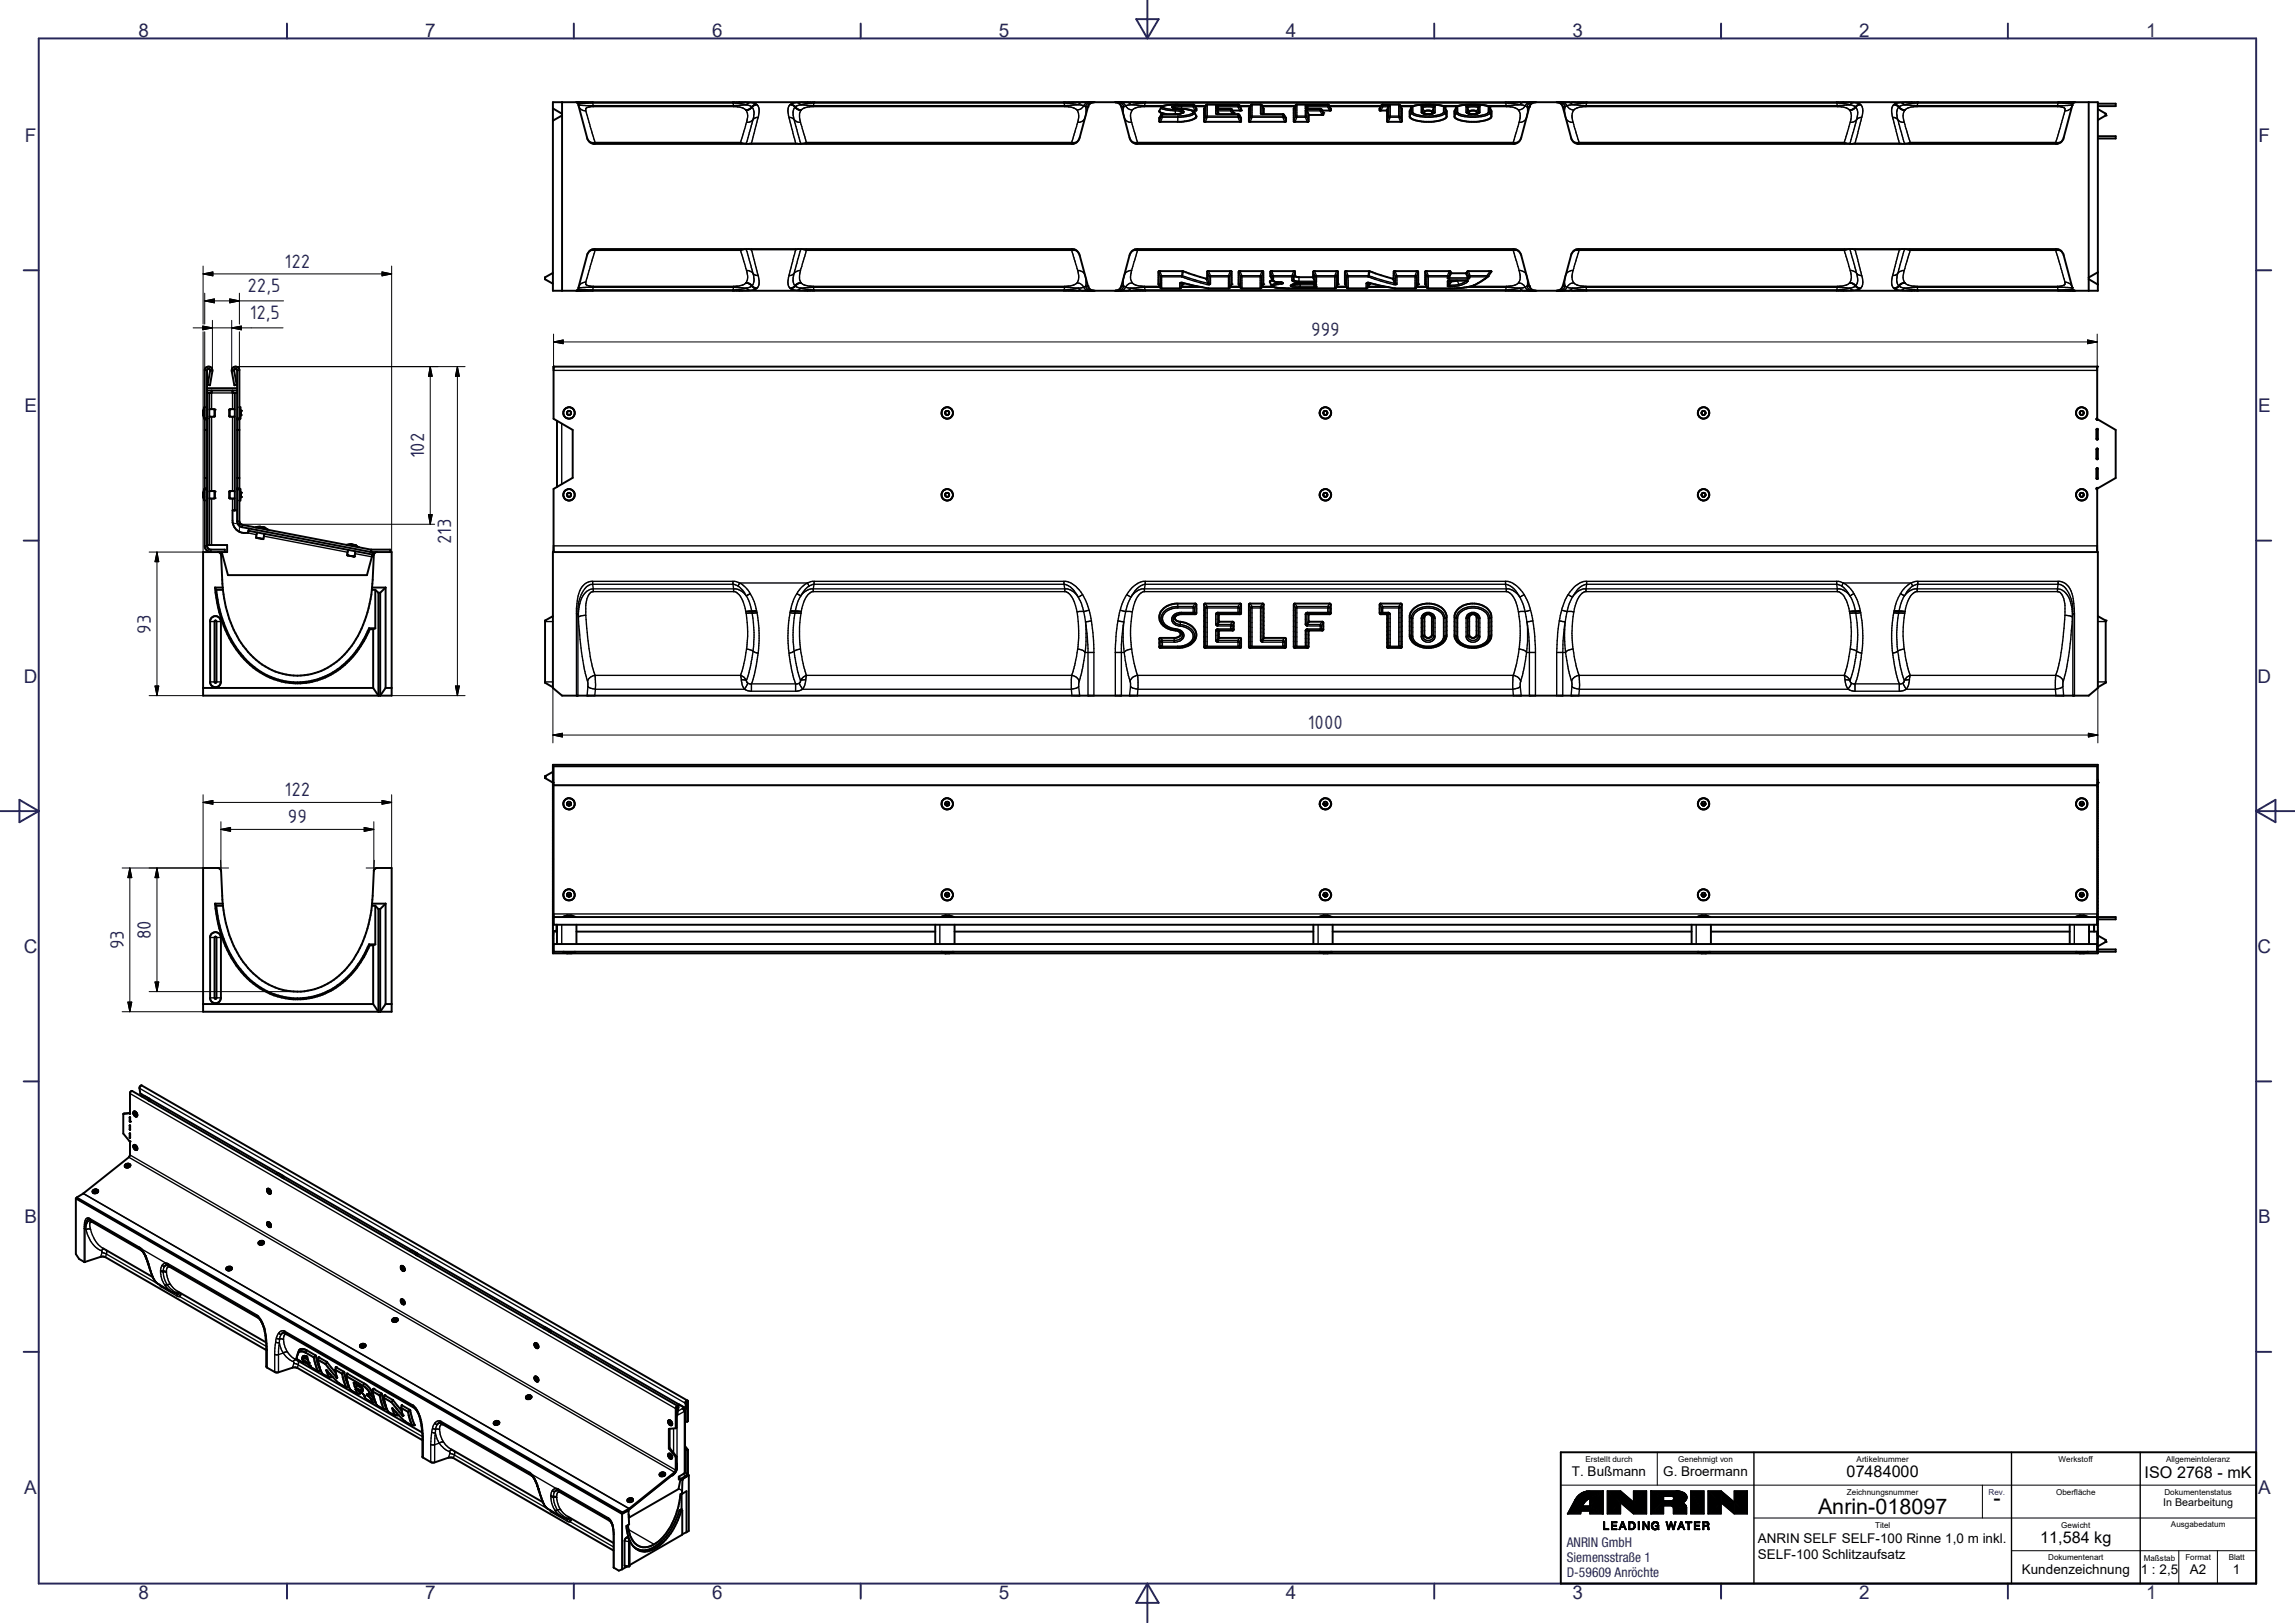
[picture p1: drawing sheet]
<svg xmlns="http://www.w3.org/2000/svg" width="594mm" height="420mm" viewBox="0 0 594 420" stroke-linecap="round" stroke-linejoin="round" font-family="sans-serif">
<defs><g id="words">
<g font-size="5.6">
<text x="516" y="389.7">-</text>
<text x="470.6" y="392">Anrin-018097</text>
</g>
<g font-size="5.4" fill="#262659">
<text x="73.7" y="69.3">122</text>
<text x="64" y="75.6">22,5</text>
<text x="64.6" y="82.6">12,5</text>
<text x="339.4" y="86.9">999</text>
<text x="109.8" y="118.7" transform="rotate(-90 109.8 118.7)">102</text>
<text x="116.8" y="140.8" transform="rotate(-90 116.8 140.8)">213</text>
<text x="39" y="164" transform="rotate(-90 39 164)">93</text>
<text x="338.5" y="188.8">1000</text>
<text x="73.7" y="206.2">122</text>
<text x="74.5" y="213.1">99</text>
<text x="32" y="245.8" transform="rotate(-90 32 245.8)">93</text>
<text x="39" y="243.2" transform="rotate(-90 39 243.2)">80</text>
</g>
<g font-size="4.9" fill="#262659">
<text x="35.8" y="9.6">8</text>
<text x="110.1" y="9.6">7</text>
<text x="184.3" y="9.6">6</text>
<text x="258.6" y="9.6">5</text>
<text x="332.8" y="9.6">4</text>
<text x="407" y="9.6">3</text>
<text x="481.3" y="9.6">2</text>
<text x="555.5" y="9.6">1</text>
<text x="6.4" y="36.7">F</text>
<text x="584.7" y="36.7">F</text>
<text x="6.3" y="106.8">E</text>
<text x="584.5" y="106.8">E</text>
<text x="6.1" y="176.7">D</text>
<text x="584.4" y="176.7">D</text>
<text x="6.1" y="246.7">C</text>
<text x="584.4" y="246.7">C</text>
<text x="6.3" y="316.7">B</text>
<text x="584.5" y="316.7">B</text>
<text x="6.3" y="386.7">A</text>
<text x="584.5" y="386.7">A</text>
<text x="35.8" y="413.9">8</text>
<text x="110.1" y="413.9">7</text>
<text x="184.3" y="413.9">6</text>
<text x="258.6" y="413.9">5</text>
<text x="332.8" y="413.9">4</text>
<text x="407" y="413.9">3</text>
<text x="481.3" y="413.9">2</text>
<text x="555.5" y="413.9">1</text>
</g>
<g font-size="4.2">
<text x="478" y="382.5">07484000</text>
<text x="555.2" y="382.5">ISO 2768 - mK</text>
<text x="528.1" y="399.5">11,584 kg</text>
</g>
<g font-size="3.5">
<text x="406.9" y="382">T. Bußmann</text>
<text x="430.6" y="382">G. Broermann</text>
<text x="455" y="399.5">ANRIN SELF SELF-100 Rinne 1,0 m inkl.</text>
<text x="455" y="403.6">SELF-100 Schlitzaufsatz</text>
<text x="523.4" y="407.5">Kundenzeichnung</text>
<text x="554.1" y="407.5">1 : 2,5</text>
<text x="566.9" y="407.5">A2</text>
<text x="578" y="407.5">1</text>
</g>
<g font-size="3.5" fill="#262659">
<text x="405.5" y="400.5">ANRIN GmbH</text>
<text x="405.5" y="404.5">Siemensstraße 1</text>
<text x="405.5" y="408.3">D-59609 Anröchte</text>
</g>
<text font-size="2.8" x="559.9" y="390">In Bearbeitung</text>
<g font-size="2.1">
<text x="410.4" y="378.5">Erstellt durch</text>
<text x="434.4" y="378.5">Genehmigt von</text>
<text x="480.6" y="378.5">Artikelnummer</text>
<text x="532.9" y="378.5">Werkstoff</text>
<text x="560.7" y="378.5">Allgemeintoleranz</text>
<text x="478.1" y="387">Zeichnungsnummer</text>
<text x="532.3" y="387">Oberfläche</text>
<text x="560.3" y="387">Dokumentenstatus</text>
<text x="485.4" y="395.4">Titel</text>
<text x="533.6" y="395.5">Gewicht</text>
<text x="562" y="395.4">Ausgabedatum</text>
<text x="530.2" y="403.9">Dokumentenart</text>
<text x="554.9" y="404">Maßstab</text>
<text x="565.7" y="403.9">Format</text>
<text x="576.9" y="403.9">Blatt</text>
</g>
<text font-size="2.1" fill="#262659" x="514.8" y="387">Rev.</text>
</g></defs>
<g fill="none" stroke="#000" stroke-width=".51">
<path d="M143.1 26.5h399.9v48.8h-399.9zM143.1 28.1l2.4 1.4M145.5 29.9l-2.4 1.3M145.5 26.5v48.8M149.3 26.5l.3 .3 2.5 9.2 .6 .8 .9 .5h124.2l.9-.5 .7-.8 2.3-8.7 .6-.6 .9-.2M288.7 26.5l.9 .2 .5 .6 2.4 8.7 .7 .8 .9 .5h98l.9-.5 .7-.8 2.3-8.7 .6-.6 .9-.2M300.2 31.5h.1M303.6 27.9l1.5 .3a6.1 6.1 0 0 1 4.1 .8l.5 1.1-.3 .4a6.6 6.6 0 0 1-3.6 1h-5.6M303.7 27.9h.1M306.1 29.2l-1.1 .3-4.4 .1a1.61 1.61 0 0 0-.4 1.9M308.6 28.6h1.1v-.4l-.7-1.1h-5.7a3.4 3.4 0 0 0-2.7 .7l-.5 1.1 .4 .3 1.5 .3M309.6 28.6h.1"/>
<path d="M311.8 31.5h.1M315 28.1h.1M315 29.5l5.6 .1a1.59 1.59 0 0 1 .6 1.9h-9.4M315 28.1l3.6 .1 .3 .2 .5 1.1M321.2 28.6h.1M321.3 28.6v-.5l-.5-.8-.3-.2h-8l-.4 .2-.4 .8 .1 3.4M321.3 28.6h-2.2M326.6 29.5l5.7 .1a1.61 1.61 0 0 1 .6 1.9h-.1M327.1 29.5v-1.4l-.6-1h-2.6l-.6 1v3.4h9.4M332.8 31.5h-.1M338.2 28.1l3.6 .1h.2l.6 1-.1 .6h-3.8l-.1 1.7M338.6 31.5h.1"/>
<path d="M342.3 28.6h2.2v-.4l-.5-1-.3-.1-8.3 .1-.5 .9v3.4h3.7M344.4 28.6h.1M357.2 28.6h.1M357.7 27.2l4.5-.1 .7 1v3.4h-3.8v-2.8l-2-.1v-.5zM359 28.7h.1M365.3 27.8a4.7 4.7 0 0 1 3.4-.7h2.6a3.4 3.4 0 0 1 2.7 .7l.5 .9v1.6a5.9 5.9 0 0 1-3.9 1.2h-1.8a5.5 5.5 0 0 1-3.9-1.2v-1.6zM368.3 29.3h.1M368.4 29.3l.3 .2M368.7 29.5l.1-.8 .6-.1 1.2 .1 .1 .8M371.1 29.3l-1.2 .2h-1.2M377 27.7l1.8-.5 4.1-.1a3.4 3.4 0 0 1 2.7 .7 2.9 2.9 0 0 1 .4 2.6 6.9 6.9 0 0 1-3.8 1.1h-1.8a5.7 5.7 0 0 1-3.9-1.2v-1.6zM379.9 29.3l.4 .2"/>
<path d="M380.3 29.5h1.9M382.2 28.7h-1.8l-.1 .8M382.2 28.7h.1M382.2 28.7v.8M382.6 29.3h.1M382.6 29.3l-.4 .2M382.7 29.3h-.1M403 26.5l.9 .2 .5 .6 2.4 8.7 .6 .8 .9 .5h124.2l1-.5 .6-.8 2.5-9.2 .2-.3M540.7 26.5v48.8M543 28.2l2.1 1.2v.5l-2.1 1.2M543 26.8h4.7v.7h-4.7M543 35.3h4.7v.6h-4.7"/>
<path d="M143.1 70.7l-2 1.1v.5l2 1.1M149.2 75.3l.4-.3 2.7-9.6a1.75 1.75 0 0 1 1.7-.9h123.5l.7 .1 .5 .3 .7 .8 2.3 8.6 .6 .7 .9 .3M288.7 75.3l.9-.3 .7-.9 2.4-8.7a1.91 1.91 0 0 1 1.7-.9h97.3a2.13 2.13 0 0 1 2.1 1.6l2.1 8 .5 .7 1.1 .5M299.9 70.3l6.3-.1 6.1 2 .2-.1v-1.8l.2-.1h5.9l.2 .1v3.3l-.7 1a22.1 22.1 0 0 1-8.7-.6l-3.2-.8-.5 1.3-.3 .2-4.8-.1-.7-1zM305.6 73.2h.6M320.7 70.2h6.2l.1 3.4-.4 .9-.4 .2-4.9-.1-.7-1zM320.8 70.2h.1M329.1 70.2h-.1M335.1 70.2h.1M340.1 70.2l-.2 1.6-4.3-.1-.4-.3-.1-1.2-6.2 .1a2.43 2.43 0 0 0 .6 2.4l.5 .2 1.9 .3M340.1 70.2h6.1M340.1 70.2h.1"/>
<path d="M340.4 73.5h.1M340.5 73.5h-4.7l-1.5 .3M346.2 70.2h.1M346.2 70.2l.1 3.4-.4 .9-.4 .2-13.5-.1a5.4 5.4 0 0 1-2.9-.6l-.4-1.1 .6-.4M348.1 73.6h.1M348.3 70.2h6.2l6.1 2M348.3 70.2l-.2 3.4M348.4 70.2h-.1M353.9 73.2h.6M354.5 73.2l-.5 1.3-.4 .2h-4.7l-.2-.2-.5-.9M360.7 72.1l-.1 .1M360.9 70.2l-.2 1.9"/>
<path d="M360.9 70.2l6.2 .1v3.3l-.7 1a21.9 21.9 0 0 1-8.6-.6l-3.3-.8M361 70.2h-.1M366.9 70.2h.1M369 70.2h6.4l.1 .5h4.1l.4-.5 6.1 .1a8.7 8.7 0 0 1-4.5 3.5l-.9 .4-2.8 .4-8.2 .1-.3-.2-.5-.9zM374.9 72.7h4.8M375.3 70.2h.1M375.5 72.6l.1 .3 1.6-.3M403 75.3l.9-.3 .5-.7 2.6-8.9a1.75 1.75 0 0 1 1.7-.9h123.5a2.01 2.01 0 0 1 2 1.6l2.4 8.9 .4 .3M540.7 72.3l2.3 1.4M543 70.5l-2.3 1.3M53 105.4l-.2 .3a2.79 2.79 0 0 0 .2 2.7M53 108.3h.6"/>
<path d="M53 108.6h.6M53 111.3h.6M53.6 101.1h7.8M53.6 100.5h7.8M54.2 106h1.4v1.8h-1.4M54.2 101.7v39.4M54.8 101.1v.6h-1.2M59.4 106h.1M59.4 107.8h.1M59.4 106v1.8M59.4 106h1.4M59.4 107.8h1.4"/>
<path d="M60.2 101.1v.6h1.2M60.8 101.7v30.4M61.4 108.6h.6M61.4 111.3h.6M62 105.5l.2 .2 .2 .6v1.2l-.3 .9-.7-.1M144.2 109v17.1M542.7 111.1h.3v2.7l-.3-.2zM542.7 116.2h.3v2.6l-.1 .1-.2-.2zM52.9 126.7l-.3 .9v1.1l.4 .9M53 126.6h.1M53 126.6l-.1 .1M53 126.4h.6"/>
<path d="M53 126.7h.6M53 123.7h.6M54.2 127.2h1.4v1.8h-1.4M60.8 127.2h-1.4v1.8h1.4M61.4 132.1h-1.2v2.7a3.3 3.3 0 0 0 4 3.2l.1-.6M61.4 126.4h.6M61.4 126.7h.6M61.4 123.7h.6M62 129.5v.1M62 126.6l.4 1v1.1l-.4 .9M62 126.6v.1M64.3 137.4l32.1 6.2"/>
<path d="M64.4 136.8l-.1 .6M66.3 136.6l1-.2 .9 .1 1 .5M66.6 137.8l-.3 1.4 1.8 .3M68.1 139.5v.1M68.1 139.6h.1M68.4 138.2l-.3 1.3M69.1 137.1h.1M69.2 137v.1M542.7 121.3h.3v2.7l-.3-.2zM53.6 141.1h5.2v1.8h-6.2v37.2h48.8v-37.2h-5.5M54.6 142.9a1.73 1.73 0 0 1-1.6-1.3v-45.9a1.01 1.01 0 0 1 1.2-.8 1.01 1.01 0 0 1 .8 1.2l-.7 3.6-.5-.1 .6-3.8-.4-.3-.4 .4v45.4l.2 .6 .5 .4h3.9v.6M54.8 159.9a1.42 1.42 0 0 1 1.5-.3 1.42 1.42 0 0 1 .9 1.3v15.6a1.41 1.41 0 0 1-1.3 1.4 1.41 1.41 0 0 1-1.5-1.1v-16.1z"/>
<path d="M55.7 152.1h2M55.7 152.1l.3 .6M55.7 152.1a29.7 29.7 0 0 0 9.1 20.1 18.3 18.3 0 0 0 26.6-2.3 28.8 28.8 0 0 0 4.3-7M56 152.7h1.7M56 152.7a28.2 28.2 0 0 0 10.7 20.7 18.2 18.2 0 0 0 25.1-4.4l2.3-3.3 1.4-3.1M56.6 142.9l.4 .2 .2 .6 .5 8.4M57.4 142.9l1.6 6h36l1.4-5.3M57.7 152.1v.6M57.7 152.7a26.5 26.5 0 0 0 10.2 19.3 16.4 16.4 0 0 0 22.5-4 29.9 29.9 0 0 0 5.9-15.3M89.9 141.1l.6-.2 1 .1 .7 .2 .5 .4M90.2 142.4l-.2 .3a.74 .74 0 0 0-.1 .9 .74 .74 0 0 0 .9 .3l.9 .2 .2-1.4M95.9 142.9l-33.5-6.5a1.64 1.64 0 0 1-1-1.5v-39.1a.4 .4 0 0 0-.5-.3 .4 .4 0 0 0-.3 .5l.6 3.6-.5 .1-.7-3.6a1.01 1.01 0 0 1 .8-1.2 1.01 1.01 0 0 1 1.2 .8v39.2l.2 .7 .6 .3 33.2 6.4h5v.6"/>
<path d="M95.9 142.9l.6 .1-.1 .6M96.3 152.7h.8M96.3 152.1h3.5M96.3 152.1v.6M97.1 152.7v9.9M97.1 152.7l.9 .8M97.4 142.9l-.6 .6-.5 8.6M98 153.5v26.6l-1.4-2M98 153.5h.4M98.4 153.5v26.6l1.4-2M99.8 152.1l-1.4 1.4M99.8 152.1v26"/>
<path d="M143.1 142.9h399.9v35.2l-2.3 2h-395.2l-2.4-2zM143.1 159.5l-2 1.2v16l2 1.2M143.3 142.9v-16.3l4.9-2.9v-12.4l-4.9-2.9v-13.5h399.6v13.4l-.2 .2 5 2.8v12.4l-5 2.8 .2 .2v16.2M301.2 157.6a5.7 5.7 0 0 1 3.3-1.3h4.9l.3 .3v2.1l-.3 .3h-4.1l-1.1 .7a.81 .81 0 0 0 .6 1.1 6.3 6.3 0 0 1 4.5 2.2 2.98 2.98 0 0 1-2.1 4.3l-1.9 .4h-4.9l-.3-.2v-2l.2-.4h3.9a1.16 1.16 0 0 0 1.4-1.2l-.8-.6-1.8-.3a3.2 3.2 0 0 1-2.4-4.9zM321.2 158.8l-.2 .2h-5.4l-.1 1.9 3.6 .1 .3 .2v1.8l-.3 .2-3.6 .1M321.3 158.8v-2.3l-.2-.2h-9.2l-.2 .2 .1 11.1 9.3 .1M321.3 158.8h-.1M323.4 156.3h3.6l.1 8.7 .1 .1h5.4l.3 .4v1.9l-.2 .3-9.3-.1zM335 156.3h9.2l.3 .3v2.1l-.3 .3h-5.4v2h3.7l.1 2-.3 .2h-3.5l-.1 4.2-.1 .3h-3.4l-.3-.2zM357.2 156.3h5.5l.2 .2-.2 11.2-3.6-.1v-8.4l-.2-.2h-1.6l-.1-.2zM365.8 157.7a5.7 5.7 0 0 1 8.3 .6l.4 1.1v5.4a4.8 4.8 0 0 1-5.2 2.9 4.2 4.2 0 0 1-4.4-2.9v-5.4l.2-.7zM368.9 159.3a1.06 1.06 0 0 1 1.8 .5v4.6a1 1 0 0 1-1 .8 1 1 0 0 1-1-.8v-4.6z"/>
<path d="M377.6 157.5a5.6 5.6 0 0 1 8.3 1.2l.2 1.1v4.6a3.7 3.7 0 0 1-3.5 3.2 5.2 5.2 0 0 1-6-2.5l-.1-5.7 .4-1zM380.5 159.3a1.02 1.02 0 0 1 1.7 .3v4.9a1.01 1.01 0 0 1-1 .7 1.01 1.01 0 0 1-.9-.8v-4.6zM543 159.5l2.1 1.2v16l-2.1 1.2M52.6 178.1h44M55.6 160.7h.2l.2 .2v15.6l-.2 .2-.3-.2zM95.5 162.6h1.6M95.5 162.6l.2 .3M95.7 162.9h.9M96.6 162.9v15.2M97.1 162.6l-.5 .3M99.8 178.1h1.6M315.5 163.4l.1 1.7 5.6 .1-.1 2.5"/>
<path d="M315.5 163.3v.1M321.1 167.7h.1M143.1 198h399.9v48.8h-399.9zM143.1 199.8l-2 1.2v.4l2 1.2M143.3 198.4h399.6v41h-399.6zM143.1 203.1h.2M146.8 208v.3M146.8 208.3l.4-.2 .5 .2M147.8 208l-.3 .5-.7-.2M244.7 208l.1 .3M244.8 208.3l.3-.2 .6 .2M245.7 208l-.3 .5h-.4l-.2-.2"/>
<path d="M342.6 208l.1 .3M342.6 208.3l.3-.2 .6 .2M342.7 208.3l.2 .2 .6-.2M343.6 208l-.1 .3M440.4 208l.4 .5h.4l.2-.2M440.6 208.3l.3-.2 .5 .2M441.5 208l-.1 .3M538.3 208l.1 .3M538.4 208.3l.3-.2 .6 .2M538.4 208.3l.3 .2 .6-.2M539.4 208l-.1 .3M542.9 203.1h.1"/>
<path d="M543 203.7h-.1M55.7 233.9a29.4 29.4 0 0 0 9.9 20.7 18.4 18.4 0 0 0 26.3-3.5l2.3-3.3 1.5-3.1M55.7 233.9h2M55.7 233.9l.3 .6M56 234.5h1.7M56 234.5a28.6 28.6 0 0 0 9.9 20.1 18 18 0 0 0 24.9-2.5 25.8 25.8 0 0 0 4.7-7.6M57.7 233.9l-.6-8.8-.7-.4h-3.8v37.2h48.8v-37.2h-3.8l-.5 .1-.3 .5-.5 8.6M57.7 233.9v.6M57.7 234.5a27.1 27.1 0 0 0 9.3 18.8 16.3 16.3 0 0 0 23.4-3.5 30.5 30.5 0 0 0 5.9-15.3M96.3 234.5h.8M96.3 233.9h3.5M96.3 233.9v.6"/>
<path d="M97.1 234.5v10M97.1 234.5l.9 .8M98 235.3v26.6l-1.4-2M98 235.3h.4M98.4 235.3v26.6l1.4-2M99.8 233.9v26M99.8 233.9l-1.4 1.4M143.3 237.4h404.4v.6h-4.8M144.1 239.4v1.8M144.2 239.4v5M145.8 237.4a2.8 2.8 0 0 1 3-.1v.1M146.8 231.6v.3"/>
<path d="M146.8 231.9l.4-.3 .5 .3M146.8 231.9a.56 .56 0 0 0 .9 0M147.8 231.6l-.1 .3M149.2 239.4v5M242.1 239.4v5M243.7 237.4l.3-.2a3 3 0 0 1 2.7 .2h-.1M244.7 231.6a.51 .51 0 0 0 .5 .5 .51 .51 0 0 0 .5-.5M244.8 231.9l.3-.3 .6 .3M247.1 239.4v5M340 239.4v5M341.7 237.4h-.1a3.1 3.1 0 0 1 2.9-.1v.1M342.6 231.6a.54 .54 0 0 0 .3 .5 .54 .54 0 0 0 .6-.2"/>
<path d="M342.6 231.9l.3-.3 .6 .3M343.6 231.6l-.1 .3M345 239.4v5M437.9 239.4v5M439.5 237.4a3 3 0 0 1 2.7-.2l.2 .2M440.4 231.6l.2 .3M440.6 231.9l.3-.3 .5 .3M440.6 231.9a.52 .52 0 0 0 .8 0M441.5 231.6l-.1 .3M442.9 239.4v5M535.8 239.4v5M537.4 237.4a2.8 2.8 0 0 1 2.9-.1v.1"/>
<path d="M538.3 231.6l.1 .3M538.4 231.9l.3-.3 .6 .3M538.4 231.9a.56 .56 0 0 0 .9 0M539.4 231.6l-.1 .3M540.8 239.4v5M542.1 239.4v1.8M52.6 259.9h44M54.8 241.7a1.42 1.42 0 0 1 1.5-.3 1.42 1.42 0 0 1 .9 1.3v15.6a1.41 1.41 0 0 1-1.3 1.4 1.41 1.41 0 0 1-1.5-1.1v-16.2zM55.6 258.4v.1M55.6 242.5l.4 .2v15.6l-.2 .3-.3-.3zM95.5 244.5h1.6M95.5 244.5l.2 .2"/>
<path d="M95.7 244.7h.9M96.6 244.7v15.2M97.1 244.5l-.5 .2M99.8 259.9h1.6M143.1 241.7h.2M143.3 244.4h399.6M144.1 240.9l-1 .2M144.2 241.2h-.9v5.2h404.4v-.6h-4.8M145.8 246.4a2.8 2.8 0 0 0 3 .1v-.1M149.2 241.2h92.9M243.7 246.4l.3 .2a3 3 0 0 0 2.7-.2h-.1M247.1 241.2h92.9"/>
<path d="M341.7 246.4h-.1a3.1 3.1 0 0 0 2.9 .1v-.1M345 241.2h92.9M439.5 246.4a3 3 0 0 0 2.7 .2l.2-.2M442.9 241.2h92.9M537.4 246.4a2.8 2.8 0 0 0 2.9 .1v-.1M540.8 241.2h2.1v5.2M542.9 241.7h.1M543 242.2l2.1 1.1v.5l-2.1 1.2M31.9 288.4v5.1l1.7 2M33.6 289.2l.1 1.2zM33.6 291.3l.1 1.2zM33.6 293.4l.1 1.2z"/>
<path d="M33.6 295.5h.1M33.6 288.2l-1.7 .2M33.6 295.5v.2M33.6 295.7v3.3l-.2 .6-11.9 9.4-1.7 1M33.6 288.2v.1v-.1M33.6 288.2h.1M33.6 288.2v-5.2l.2-.4 .4-.2 141.3 81.6M33.6 288.1l-1.7 .3M33.7 295.6l-.1 .1M34.5 296.5l.2-.1a.79 .79 0 0 1 .7 .5 .79 .79 0 0 1-.1 .8h-.2a1.05 1.05 0 0 1-.6-1.1zM34.6 287.8a.56 .56 0 0 1 .8 .4v.9a.89 .89 0 0 1-.8-1.3zM34.8 288.2h.1"/>
<path d="M34.8 296.9h.1M34.8 288.2l.2 .5M34.8 296.9l.2 .4M36.6 283.2v.6M36.9 284l.4-.3 1.4 .7M38.5 284.8l.4 .3M38.7 284.4v.3l-.3 .2M38.7 284.4l-.4 .3 .2 .2M19.6 310.3l141.4 81.6M19.6 310.3v14.4a3.2 3.2 0 0 0 2.4 2l4.2-1.4 1.1 .2 41.6 24M19.8 310.1l-.2 .2M19.8 310l141.3 81.5"/>
<path d="M19.8 310v.2l141.3 81.6M24 308.3l.1-.1a.65 .65 0 0 1 .8-.3 .65 .65 0 0 1 .4 .8l-.2 .1a.63 .63 0 0 1-.7 .1 .63 .63 0 0 1-.4-.6zM24.9 308.3l-.2 .2-.3-.1M32.4 301.5a.75 .75 0 0 1 .7-.3 .75 .75 0 0 1 .6 .6l-.5 .5h-.6l-.3-.4zM33.3 301.6l-.2 .2-.3-.1M69.2 316.5a.74 .74 0 0 1 .8 .3 .74 .74 0 0 1-.1 .9 .97 .97 0 0 1-.7-1.2zM69.3 307.8a.79 .79 0 0 1 .7 .4 .79 .79 0 0 1 0 .8 .85 .85 0 0 1-.7-1.2zM69.4 308.2l.2 .1 .1 .3M69.4 316.9l.3 .4M69.7 317.3h.1M69.7 308.6v.1M71.5 304l.5-.3 1.3 .7"/>
<path d="M73.3 304.4v.3l-.2 .1 .3 .3M73.3 304.4l-.4 .3 .2 .2M26.6 323.1l12.9 7.5M36.7 323.7a21.5 21.5 0 0 1 2.6 6.3 4.4 4.4 0 0 0 1.6 2.4l3.6 2 1.3 .5M46 334.3l22.9 13.2M58.7 328.2l1-.3a.54 .54 0 0 1 .3 .7 .54 .54 0 0 1-.7 .3 .53 .53 0 0 1-.6-.1 .53 .53 0 0 1 0-.6zM59.6 328.3l-.3 .2-.3-.2M67 321.6a.78 .78 0 0 1 .7-.4 .78 .78 0 0 1 .7 .4 .82 .82 0 0 1-.7 .6 .82 .82 0 0 1-.8-.3zM67.9 321.6l-.3 .2-.3-.1M103.8 327.8a.72 .72 0 0 1 .9 .3 .72 .72 0 0 1-.3 1 1.03 1.03 0 0 1-.6-1.3zM103.8 336.4a.78 .78 0 0 1 .8 .4 .78 .78 0 0 1 0 .9 .92 .92 0 0 1-.8-1.3zM104 328.2l.3 .1v.3"/>
<path d="M104 336.8l.2 .1 .1 .4M106.1 323.9l.4-.3 1.4 .8M107.7 324.8l.4 .3M107.9 324.4v.3l-.3 .1M107.9 324.4l-.4 .3 .2 .2M67 341.2a11 11 0 0 1 1.9 6.3M68.9 347.5v6.2l.3 .4 2.3 1.2h.6l3.8-1.3 1.1 .1 32.3 18.7M76.3 351.8l33 19M78.4 352.4l3.9 2.6M78.8 351h.2M78.9 352.7h-.5l-1.6-.9 .2-.9a1.59 1.59 0 0 1 .9-1.7l1 .1 2.8 1.6 .5 2.2 .8 1.7-.7 .2M78.9 351.6h.1"/>
<path d="M78.9 351.6l.8 .5M79 351l.5 .2M79 351l-.1 .6M79.4 351.2h.1M79.5 351.3l.2 .8M79.5 351.2v.1M79.7 352.1l.3 .7M82.3 355h.1M82.5 351.4a5.7 5.7 0 0 0 .5 3.4l.4 .8 1.7 1 .7-.1M82.5 351.4h.1M82.5 351.4l2.1 1.2M84.5 354.8h.1"/>
<path d="M84.6 354.8l.1 .1a15.8 15.8 0 0 0 4.9 4.3M84.6 354.8h.1M84.6 352.6h.1M84.7 352.6l2.2 2.8M85.5 355.9l.3 .6M85.8 356.5h.1M89.1 355.3l.5 2 .7 1.7-.6 .2M89.1 355.3l-2.1-1.4a3.8 3.8 0 0 0 .2 2.7M89.1 355.3h.1M89.6 359.2h.1M90.7 359.8l1.7 1h.8l-.3-.7M90.7 359.8a8.2 8.2 0 0 1-.9-4.2l4.5 2.5a4.3 4.3 0 0 1 1.9 2.2l-.1 .5-1 .2"/>
<path d="M90.7 359.8h.1M91.7 358l1.3 .7 .8 .7M91.7 358h.1M92.1 359.7l1.7 .9 .9 1.5 1.7 1 .7-.1M92.3 358.4l.1 .2 1.4 .9M93.3 348.2l.4-.3a.57 .57 0 0 1 .9 .3 .57 .57 0 0 1-.6 .7l-.7-.2zM93.8 359.4l.2 .5M94.1 348.2l-.2 .2-.3-.1M96.6 359.6a3.1 3.1 0 0 0 .3 2.5l.7 1.7 1.7 1 .7-.1-1.2-3.9M96.6 359.5v.1M96.6 359.5l2.2 1.3M101.6 341.5l.4-.3a.57 .57 0 0 1 .9 .3 .57 .57 0 0 1-.6 .7 .52 .52 0 0 1-.6 0 .52 .52 0 0 1-.1-.7z"/>
<path d="M102.5 341.5l-.2 .3-.3-.1M138.3 347.9l.3-.3 .2 .1a.93 .93 0 0 1 .5 1.3 .89 .89 0 0 1-1-1.1zM138.5 356.4a.81 .81 0 0 1 .8 .4 .81 .81 0 0 1-.1 .9 .9 .9 0 0 1-.7-1.3zM138.6 348.1l.3 .3v.2M138.6 356.8l.3 .2v.3M140.7 343.9l.5-.3 1.3 .8M142.3 344.8l.4 .3M142.5 344.4l-.2 .4M142.5 344.4l-.4 .2 .2 .2M95.8 361l.8 .8 .5 1.2M97.1 363h.1M98.8 360.8h.1"/>
<path d="M104 363.8l-.2 .7 .5 1.9M104 363.8h.1M104 365.3l-1.1-1.4a5.6 5.6 0 0 0-3.4-2.7 2.27 2.27 0 0 0 .2 2.1l.8 2.2 1.6 .9h.8l-.3-.7M104 363.8l2.2 1.2 .6 2.6 .6 1.3-.8 .1a15.8 15.8 0 0 1-5-4.3v-.1M107.5 364.5l.2 .4a10.8 10.8 0 0 1 1.6 5.9M109.3 370.8v6.4l.3 .2 2.3 1.2h.6l3.6-1.2h1.1l41.6 24M116.7 375.1l23.8 13.8M127.9 368.2a.91 .91 0 0 1 1.3-.1 .71 .71 0 0 1-.6 .8 .71 .71 0 0 1-.8-.6zM128.8 368.2l-.3 .2-.2-.1M136.3 361.4a.64 .64 0 0 1 .8-.3 .64 .64 0 0 1 .3 .8l-.4 .3h-.6a.46 .46 0 0 1-.1-.8zM137.1 361.6l-.3 .2-.2-.1M173 367.7a.82 .82 0 0 1 .8 .4 .82 .82 0 0 1 .1 .9 .86 .86 0 0 1-.9-1.3z"/>
<path d="M173 376.4a.75 .75 0 0 1 .8 .4 .75 .75 0 0 1 0 .9 .96 .96 0 0 1-.8-1.3zM173.1 375l1.8 2.2M173.2 368.2h.2l.1 .4M173.2 376.8l.2 .1 .1 .4M173.3 369.9v5M173.3 374.9l1.8 2.2M173.3 374.9l-.2 .1M174.9 377.2v3.4l-.2 .4-11.8 9.5-1.8 1M174.9 369.7l-1.8 .2v5.1M175.1 366.1l.2 .3M175.1 366.4h.2M175.1 378.9h.2v1.1l-.2 .7"/>
<path d="M175.1 377.1l-.2 .1M175.1 377.1v3.5M175.1 366h.1M175.2 366l.2-1.7-.3 .1v5.2l-.2 .1M175.2 366l.2-.1 .2-1.7a.42 .42 0 0 0-.4-.1 .42 .42 0 0 0-.3 .4v5.2M175.3 366.4l-.2 .1M175.3 363.9l.5-.3 1.4 .8M176.9 364.7l.4 .3v16.2l-1.6 1.1v.7l.2-.1M177.2 364.4v.2l-.3 .2M177.2 364.4l-.5 .2 .5 .8 .1-.2M177.3 374.8l.6 .7M177.3 374.4l.8 .9"/>
<path d="M177.6 364.7l.2-.2-.2-1.5 .2-.2 .1 5.2M177.6 364.7l-.2-1.7 .2-.3 .4-.1 .1 5.3-.2 .1M177.9 375.5v6l-.3 .5-1.3 .8M177.9 368l-.6 .1M178 362.6l-141.3-81.6-.5 .3 .1 1.8 141.3 81.6M178.1 375.3l-.1 6.4-.5 .6-1.2 .8M178.1 375.3l-.2 .2M404 376h180v34h-180zM137.8 382l1 1.8a25.6 25.6 0 0 0 2.5 6.3l4.8 3 .7 .1M147 392.6l11.8 6.9M158.2 394l.6 2v9.8l1.4 .8 .8-.3M161 391.9l1.5-.8 .2 .1 .1 3.4-.7 .5a8.9 8.9 0 0 0 2 5.4"/>
<path d="M161 391.9v14.4M161.1 391.5v.3M162.5 391l.1 .1M162.6 388.1l.9-.2a.53 .53 0 0 1 .4 .6 .53 .53 0 0 1-.7 .4l-.7-.2zM162.7 392l.2 .8M162.7 392.7l.2 .1M162.8 399v6.5M162.8 398.9v.1M162.8 398.9h.2M163 398.9l-.4-.8a.54 .54 0 0 0-.5 0 .54 .54 0 0 0-.4 .5v6.7l.2 .3 .9-.1M163 398.9l-.2 6.6M163.4 388.2l-.3 .2-.3-.1"/>
<path d="M171 381.3a.64 .64 0 0 1 .8-.2 .64 .64 0 0 1 .3 .8 .8 .8 0 0 1-1.4-.1zM171.7 381.6l-.2 .2-.3-.2M173.8 382.1h.1M174.9 381.1l-1.1 1M175.1 380.6l-.4 .7-11.8 9.4-1.8 1.1M175.7 382.5l.6 .3M175.7 382.8l.6 .3M175.9 391l.4 .3M175.9 391a16.1 16.1 0 0 1-7 9.7 4.2 4.2 0 0 1-4.8-.3M176.1 383l-.5 2.5-12.7 7.3M176.3 382.8v.3M176.3 391.3a15.6 15.6 0 0 1-7.4 9.9 4.1 4.1 0 0 1-4.8-.7"/>
<path d="M176.4 390.7l.2 .4M176.4 390.7l-.5 .3M176.4 386.8v3.9M176.5 386.8h-.4a19.2 19.2 0 0 1-5.8 12.4 4.4 4.4 0 0 1-5.9 .4l-.2-.2a7.8 7.8 0 0 1-1.7-4.6M176.5 386.8l1.2-.8v10.7M176.6 391.1l-.3 .2M176.6 391.1v6.2l-13.6 7.9M177.7 396.7l-1.1 .5M178 381.8l.3 .1M178.3 381.9l-1.5 .9-.1 .3-.2 3.7M178.3 381.9v14.4l-.6 .4M162.3 405.6l-1.3 .7"/>
<path d="M162.8 405.5h.1M163 405.3l-.1 .1M163.8 400.2l.3 .2"/>
<circle cx="147.3" cy="106.9" r="1.47"/>
<circle cx="147.3" cy="106.9" r=".52"/>
<circle cx="245.2" cy="106.9" r=".51"/>
<circle cx="245.2" cy="106.9" r="1.48"/>
<circle cx="343.1" cy="106.9" r=".53"/>
<circle cx="343.1" cy="106.9" r="1.49"/>
<circle cx="441" cy="106.9" r="1.5"/>
<circle cx="441" cy="106.9" r=".53"/>
<circle cx="538.9" cy="106.9" r="1.49"/>
<circle cx="538.9" cy="106.9" r=".52"/>
<circle cx="147.3" cy="128.1" r="1.48"/>
<circle cx="147.3" cy="128.1" r=".51"/>
<circle cx="245.2" cy="128.1" r="1.49"/>
<circle cx="245.2" cy="128.1" r=".52"/>
<circle cx="343.1" cy="128.1" r=".52"/>
<circle cx="343.1" cy="128.1" r="1.48"/>
<circle cx="441" cy="128.1" r="1.49"/>
<circle cx="441" cy="128.1" r=".53"/>
<circle cx="538.9" cy="128.1" r=".53"/>
<circle cx="538.9" cy="128.1" r="1.48"/>
<circle cx="147.3" cy="208.1" r="1.46"/>
<circle cx="245.2" cy="208.1" r="1.47"/>
<circle cx="343.1" cy="208.1" r="1.46"/>
<circle cx="441" cy="208.1" r="1.47"/>
<circle cx="538.9" cy="208.1" r="1.47"/>
<circle cx="147.3" cy="231.7" r="1.46"/>
<circle cx="245.2" cy="231.6" r="1.48"/>
<circle cx="343.1" cy="231.7" r="1.47"/>
<circle cx="441" cy="231.6" r="1.48"/>
<circle cx="538.9" cy="231.7" r="1.48"/>
</g>
<g fill="none" stroke="#000" stroke-width=".35">
<path d="M149.6 26.7v.1M149.6 26.7l41.4 .1M149.7 27.2v.1M149.7 27.3a1.85 1.85 0 0 0 1.9 1.4M151.6 28.7l2.4 8.2M152.6 36.7l1.4 .2M153.4 26.5l.2 1.1M154 36.9v.4M154 36.9h37.7M189.7 26.5l.2 1.1M191 26.8l.3-.3h1.7l2.2 .2 .6 .3M191 26.8l2.2 .3"/>
<path d="M191.7 36.9l.9 .2h.6M191.7 36.9l.1 .4M193 28.5l-.9-.6-1.4-.3h-37.8l-1.1 .4-.2 .7M193.1 28.5l.1 .1M193.2 28.6a5.7 5.7 0 0 1-.3 4.2l-1.2 4.1M193.2 27.1l-3 .2-40.5-.1M193.2 27.1l1.4 .6M193.2 37.1l-.1 .2M193.2 37.1l.1 .2M194 26.5l-.8 .6M194.5 37.1v.2M194.5 37.1l-.9 .2"/>
<path d="M194.5 37.1h11.4M194.6 27.7h.1M194.6 27.7l-.7 .5-.9 .3M194.6 27.7a3.4 3.4 0 0 1 .3 3.3M194.6 27.7l-.9 .7-.7 .1M194.7 27.6l-.1 .1M194.9 31l-.7 .5-1 .2M194.9 31l-1.7 6.1M195.8 27l.1 .1M195.8 27l-.9 .4M195.9 27.1h-.6l-.7 .6M195.9 27.1h.1"/>
<path d="M196 27.1a2.77 2.77 0 0 1 .3 3l-1.8 7M196 27.1l-.8 .2-1.2 1.1-.8 .2M196.3 30.4l-.8 .1-.6 .5M204.3 30.4l.7 .1 .6 .5M204.3 30.4l1.6 6.7M204.5 27.1a3.4 3.4 0 0 0-.2 3.3M204.5 27.1l.9 .2 .4 .5M204.6 27.1h-.1M204.6 27.1l.8 .2 .5 .4M204.6 27v.1M204.6 27l.3 .1M205.1 27.2l.7 .5"/>
<path d="M205.6 31l1.6 6.1M205.6 31l.7 .5 .9 .2M205.8 27.8a3.3 3.3 0 0 0-.2 3.2M205.8 27.8l.7 .6 .8 .2M205.8 27.7h.1M205.8 27.7v.1M205.8 27.7l1 .7 .6 .1M205.9 27.7l.4 .4M205.9 37.1v.2M205.9 37.1l1 .2M206.3 26.5h2.8l.4 .3M206.3 26.5l-1.7 .5"/>
<path d="M206.3 26.5l1 .6M206.5 28.2l.9 .3M207.2 37.1v.2M207.2 31.7l1.5 5.2M207.2 37.1l.2 .2M207.3 27.1l-1.4 .6M207.3 28.6a4 4 0 0 0-.1 3.1M207.4 28.5l-.1 .1M207.4 28.5l.9-.6 1.5-.3h66.6l1.3 .3 1.1 .6M208.7 36.9h68.7M208.7 36.9l-.8 .2h-.7M208.7 36.9v.4"/>
<path d="M209.5 26.8l-2.2 .3M209.5 26.8l66.2-.1 3.4 .4M210.7 26.5l-.2 1.1M275.4 26.5l.2 1.1M277.4 36.9v.4M278.8 28.5a3.9 3.9 0 0 1 0 3.7l-1.4 4.7M278.8 36.7l-1.4 .2M279.1 27.1l-3.1 .2h-65.7l-3-.2M279.1 27.1l1.4 .3M280.2 26.5l-.5 .1-.6 .5M280.5 27.4l.5 .2M280.5 27.4l-.6 .7-1.1 .4"/>
<path d="M281 27.6a4.3 4.3 0 0 1-.5 3.6l-.9 .4-.6 .1M281 27.6h.6M281.9 26.5l-.8 .2-.6 .7M282.5 26.5l-.8 .2-.7 .9M289.4 26.5l.8 .2 .7 .9M290 26.5l.8 .2a3.5 3.5 0 0 0 2.3 1.8M290.3 27.6h.6M290.9 27.6a3 3 0 0 0 1.4 4l.6 .1M291.7 26.5l.7 .2 .3 .4M292.7 27.1l3.5-.4h93.8l3.4 .4M292.7 27.1l-1.8 .5M292.7 27.1l3.2 .2h5.5"/>
<path d="M292.9 31.7l1.6 5.2M293.1 36.7l1.4 .2M293.1 28.5a3.5 3.5 0 0 0-.2 3.2M294.5 36.9h97.2M294.5 36.9v.4M296.5 26.5l-.3 1.1M300.5 29.8v.5M300.5 30.3l.4 .1M300.5 27.9h.1M300.5 30.3l-.4 1.1M300.5 29.8l-.4 .8M300.6 28l1.2 .4 3.8 .4 .5 .4"/>
<path d="M300.6 27.9v.1M300.6 27.8l-.1 .1M300.8 27.6h-5.3l-1.3 .3-1.1 .6M300.9 29.5v.9M300.9 29.6l-.4 .2M300.9 30.4l-.5 1.1M303.7 27.9h.1M303.9 29.5v.1M304.3 28.4l-.1 1.1M304.9 27.1h.1M304.9 30.1v1.4M304.9 30.1h-4l-.4 .2"/>
<path d="M305.5 28.2l2.3 .2a.86 .86 0 0 1 1.1 .7l-1.3 .7-2.7 .3M305.5 28.2h.1M305.9 27.3v.9M306.4 28.8v.1M308.9 27.1v.5M308.9 27.6h-3.8l-1.4 .3M308.9 27.6l.4 1M309.2 29.1a.51 .51 0 0 1-.6 .7l-3 .6h-4.7M309.2 27.3h.1M309.2 27.3v.2M309.2 27.5l-.3-.2h-3.9l-1.3 .2-.4 .2 .8 .4 1.4 .1M309.2 27.3l-.2-.2h-5.7l-1.9 .2-.5 .4 1.3 .5 3.1 .2a.89 .89 0 0 1 1.1 .7l-.9 .4-1.2 .1h-3.4"/>
<path d="M309.2 27.5l-.3 .1M309.2 27.5l.5 1.1M309.2 27.3l.5 .9M309.3 27.3h2.8M309.4 27.6h2.6M312.1 27.3v3M312.1 30.3l.4 .1M312.1 27.3l.3-.2h8.2l.2 .2M312.1 30.3l.4-.2h8l.3 .2M312.1 30.3l-.4 1.1M312.1 27.3l-.4 .9M312.5 27.1v3.3"/>
<path d="M312.5 30.4h8M312.5 30.4l-.5 1.1M314.7 27.4v.6M314.7 28.5v.9M314.7 29.4l.3 .2h5.5M314.7 27.4l.4 .2M314.7 28l.2 .1M314.7 28.5l.4-.1h3.5l.3 .2M314.7 29.4l.3 .1M314.7 28.5l.4 .2M314.7 27.3v.1M314.7 29.4v.1"/>
<path d="M314.7 27.3h5.8l.3 .2M314.7 27.4h.1M314.9 28.1l3.8 .1 .2 .2M314.9 28.1h.1M315 28.7h.2M315.1 27.6v.6M315.1 28.7v.8M315.1 27.6h.2M315.1 28.7l.3 .8M315.1 27.6l.2 .6M315.2 28.2h.1M315.2 28.4v.3"/>
<path d="M315.2 28.7h3.4M315.2 28.7l.4 .8M315.3 27.3v.3M315.3 29.5v.1M315.3 27.6h5.2M315.3 27.6l.2 .6M318.6 28.2v.5M318.6 28.7l.3 .8M318.9 28.4h.1M318.9 28.4v.2M318.9 28.6l-.3 .1M318.9 28.6l.4 .9"/>
<path d="M318.9 28.4l.5 .8M320.5 27.1v.5M320.5 29.5v.9M320.5 29.6l.3 .1 .5 .9M320.5 30.4l.5 1.1M320.5 27.6l.4 1M320.8 27.3v.2M320.8 29.8v.5M320.8 27.3h2.9M320.8 30.3l-.3 .1M320.8 27.5l-.3 .1M320.8 30.3l.5 1.1"/>
<path d="M320.8 27.3l.5 .9M320.8 27.5l.5 1.1M321 27.6h2.5M323.8 27.3v3M323.8 27.3l.1-.2h2.6l.2 .2M323.8 30.3l.3-.2h8l.3 .2M323.8 30.3l.3 .1M323.8 30.3l-.5 1.1M323.8 27.3l-.5 .9M324.1 27.1v3.3M324.1 30.4h8M324.1 30.4l-.5 1.1"/>
<path d="M326.3 27.1v2.3l.4 .2M326.3 29.4l.3 .1M326.4 29.5h.1M326.7 27.3v2.2M326.7 29.6h5.4M326.7 27.3h8.6M326.7 27.3l.4 .9M326.8 29.5v.1M326.8 27.6h8.4M332.1 29.5v.9M332.1 29.6l.3 .2M332.1 30.4l.5 1.1"/>
<path d="M332.4 29.8h.1M332.4 29.8v.5M332.4 30.3l-.3 .1M332.4 30.3l.5 1.1M332.4 29.8l.5 .8M335.3 27.3v3M335.3 27.3h.1M335.3 27.3l.3-.2h8.2l.2 .2M335.3 30.3l.4-.2h2.2l.4 .2M335.3 30.3l.4 .1M335.3 30.3l-.4 1.1M335.3 27.3l-.4 .9"/>
<path d="M335.7 27.1v3.3M335.7 30.4h2.2M335.7 30.4l-.5 1.1M337.9 27.4l.4 .2M337.9 28l.2 .1M337.9 28.5l.4 .2 .4 1.1M337.9 30.4l.5 1.1M337.9 28.1h.1M338 28.4l-.1 .1M338.1 28.1h.1M338.1 28.1l.1 .1M338.2 28.2h3.7l.2 .2"/>
<path d="M338.3 27.6v.6M338.3 30.3l-.4 .1M338.3 27.6h.2M338.3 30.3l.4 1.1M338.3 27.6l.2 .6M338.4 28.7h-.1v1.6M338.4 28.2h.1M338.4 28.4v.3M338.4 28.7h3.4M338.4 28.7l.5 1.1M338.5 27.3v.3M338.5 27.6h5.2"/>
<path d="M338.5 27.6l.2 .6M341.8 28.2v.5M341.8 28.7l.4 1.1M342.1 28.6l-.3-.2-3.9 .1v1.9M342.1 28.4v.2M342.1 28.6l-.3 .1M342.1 28.4l.5 .8M342.1 28.6l.5 1.1M343.7 27.1v.5M343.7 27.6l.4 1M344 27.3h.1M344 27.5h.1"/>
<path d="M344 27.5l-.3 .1M344 27.3v.2M344 27.5l-.3-.2h-5.5l-.3 .1v.7h.2M344 27.3l.5 .9M344 27.5l.5 1.1M344.1 27.3h13.4M344.2 27.6h13.2M357.6 27.5l.3-.2 2 .1v3M357.6 27.3v.2M357.6 27.3l.2-.2h4.4l.2 .2M357.6 27.5h.1M357.6 27.5l-.5 1.1"/>
<path d="M357.6 27.3l-.5 .9M357.6 27.5l.3 .1M357.9 27.1v.5M357.9 27.6h1.4M357.9 27.6l-.4 1M359.3 27.3v.3M359.3 27.6l-.4 1M359.5 27.6v2.7M359.5 30.3l.4-.2h2.2l.3 .2M359.5 30.3l.4 .1M359.5 27.6h-.2M359.5 30.3l-.4 1.1"/>
<path d="M359.5 27.6l-.4 1.1M359.9 30.4h2.2M359.9 27.4l-.4 .2M359.9 30.4l-.5 1.1M362.1 27.1v3.3M362.1 30.4l.4 1.1M362.4 27.3v3M362.4 30.3l-.3 .1M362.4 27.3l.5 .9M362.4 30.3l.5 1.1M362.5 27.3h3.7M362.6 27.6h2.9"/>
<path d="M365.3 27.8v1.5l1 .6a14.3 14.3 0 0 0 5.8 .2 2.86 2.86 0 0 0 2-.8v-1.4M365.3 27.9l-.4 .9M365.7 27.6l2.3-.5h3.3l1.7 .2 .7 .3v1.5a8.5 8.5 0 0 1-6.3 .7l-1.3-.3-.4-.4zM365.7 27.6l-.4 .3M365.7 29l-.3 .1-.5 1M367.9 27.6v1.5l.2 .2a3.9 3.9 0 0 0 3.2 0l.2-.3M367.9 27.6l.4 .3M367.9 29l.4 .3M368 27.6h.1M368 27.6h-.1M368.1 27.5l-.1 .1M368.1 27.5l2.2-.2 1.1 .3"/>
<path d="M368.1 27.5h.1M368.3 27.9v1.4M368.3 27.9l.8-.3 2 .3M368.3 29.3h.1M368.3 27.9l.4 .9M371.1 27.9v1.4M371.1 27.9l-.4 .9M371.1 29.3h-.1M371.4 27.6h.1M371.4 29.1h.1M371.5 27.6v1.4M371.5 27.6l-.4 .3"/>
<path d="M371.5 29l-.4 .3M373.2 27.3h4.6M373.7 27.6l.4 .3M373.7 29l.3 .1 .5 1M373.8 27.6h3.3M374 29.4h.1M374.1 27.9l.4 .9M376.9 27.9l.1 1.5 .3 .2a6.7 6.7 0 0 0 3.3 .8l2.8-.2 1.5-.4 .7-.4v-1.5M376.9 29.3h.1M376.9 29.3l-.4 .8M376.9 27.9l-.4 .9M377 27.8l-.1 .1"/>
<path d="M377.3 27.6v1.4M377.3 27.6l.6-.3 1.7-.2 4.2 .1 1.5 .4M377.3 27.6l-.4 .3M377.3 29a2.79 2.79 0 0 0 2.3 1 8.1 8.1 0 0 0 5.6-.9l.1-.1M377.3 29l-.4 .3M379.5 27.6v1.5a3.5 3.5 0 0 0 3.2 .2l.4-.2v-1.5M379.5 27.6l1.2-.3h1.6l.8 .3M379.5 29l.4 .3M379.5 27.6l.4 .3M379.9 27.8v1.5M379.9 27.8l.9-.2 1.9 .2M379.9 27.9l.4 .9"/>
<path d="M382.7 27.8v1.5M382.7 27.9l-.5 .9M383.1 29l-.4 .3M383.1 27.6l-.4 .3M385.3 27.6v1.4M385.3 27.6l.3 .3M385.3 29l.3 .3M385.4 27.6h5.3l1.3 .3 1.1 .6M385.6 27.8v.1M385.6 29.3h.1M385.6 29.3l.5 .8M385.6 27.9l.5 .9"/>
<path d="M389.7 26.5l.2 1.1M391.7 36.9v.4M393.1 28.5a3.5 3.5 0 0 1 .1 3.2M393.1 36.7l-1.4 .2M393.2 31.7l-1.5 5.2M393.4 27.1l-3.2 .2h-5.4M393.4 27.1l1.9 .5M394.5 26.5l-.7 .2-.4 .4M395.3 27.6a3 3 0 0 1-1.4 4l-.7 .1M395.3 27.6h.6M396.2 26.5l-1.1 .4a2.36 2.36 0 0 1-2 1.6M396.8 26.5l-.9 .2-.6 .9"/>
<path d="M403.6 26.5l.9 .2 .7 .9M404.2 26.5l.9 .2 .5 .7M404.5 27.6h.7M405.2 27.6a3.9 3.9 0 0 0 .8 3.8l1.2 .3M405.6 27.4l-.4 .2M405.6 27.4l.6 .7 1.2 .4M405.9 26.5l.7 .2 .4 .4M407 27.1l-1.4 .3M407 27.1l3.2 .2h65.7l3-.2M407.3 36.7l1.5 .2M407.4 28.5a3.6 3.6 0 0 0 0 3.7l1.4 4.7M407.4 28.5l1.1-.6 1.3-.3h66.6l1.5 .3 .8 .6"/>
<path d="M408.8 36.9v.4M408.8 36.9h68.6M410.7 26.5l-.2 1.1M475.4 26.5l.2 1.1M476.8 26.8l2.1 .3M476.8 26.8l-66.3-.1-3.5 .4M477.4 36.9l.8 .2h.7M477.4 36.9l.1 .4M478.7 28.5h.3M478.8 28.5v.1M478.8 28.6a4 4 0 0 1 .2 3.1M478.9 27.1l.9 .2 .6 .5"/>
<path d="M478.9 37.1l.1 .2M478.9 37.1l-.1 .2M479 31.7l-1.6 5.2M479.6 28.2l-.6 .2M479.9 26.5h-2.9l-.2 .3M479.9 26.5l1.6 .5M479.9 26.5l-1 .6M480.2 37.1v.2M480.2 37.1l-.9 .2M480.2 37.1h11.5M480.4 27.8a3.3 3.3 0 0 1 .2 3.2M480.4 27.8l-.7 .6-.9 .2"/>
<path d="M480.6 31l-1.7 6.1M480.6 31l-.7 .5-.9 .2M481.5 27l.1 .1M481.5 27l-1 .4a2.09 2.09 0 0 1-1.5 1.1M481.6 27.1h.1M481.6 27.1l-.8 .2-.9 .8M481.7 27.1a3.2 3.2 0 0 1 .4 2.7l-1.9 7.3M481.7 27.1l-.9 .2-.4 .5M481.9 30.4l-.7 .1-.6 .5M489.9 30.4l.8 .1 .5 .5M490.2 27.1a2.77 2.77 0 0 0-.4 3l1.9 7M490.2 27.1l.7 .2 1.3 1.1 .8 .2"/>
<path d="M490.3 27.1h.5a3.9 3.9 0 0 0 2.3 1.4M490.3 27.1h-.1M490.3 27v.1M490.3 27l.2 .1M490.5 27.1l.8 .3M491.2 31l.8 .5 .9 .2M491.2 31l1.8 6.1M491.4 27.6l.1 .1M491.5 27.7a3.7 3.7 0 0 0-.3 3.3M491.5 27.7l1 .7 .6 .1M491.7 37.1v.2M491.7 37.1l.9 .2"/>
<path d="M492.1 26.5l.9 .6M493 37.1l-.1 .2M493 27.1l2.9 .2 40.5-.1M493 27.1l-1.5 .6M493 37.1l.1 .2M493 28.6a3.9 3.9 0 0 0 .1 3.6l1.3 4.7M493.1 28.5l-.1 .1M493.1 28.5l.9-.6 1.5-.3h37.7l1.2 .4 .1 .7M494.4 36.9h37.7M494.4 36.9l-.8 .2h-.6M494.4 36.9v.4M495.1 26.8l-.3-.3h-1.6l-2.3 .2-.6 .3"/>
<path d="M495.1 26.8l-2.1 .3M496.4 26.5l-.1 1.1M532.1 36.9v.4M532.8 26.5l-.2 1.1M533.6 36.7l-1.5 .2M534.5 28.7l-2.4 8.2M536.4 27.2v.1M536.4 27.3a1.85 1.85 0 0 1-1.9 1.4M536.6 26.7v.1M536.6 26.7l-41.5 .1M149.6 75h.1M149.7 74.5h.1"/>
<path d="M149.7 74.5l40.5-.1 3 .2M151.6 73v.6l.2 .2 1.4 .3h37.1l1.8-.3 .9-.5M151.6 73l-1.2 .4-.7 1.1M153.6 74.1l-.2 1.2M154 64.5l-2.4 8.5M189.9 74.1l-.2 1.2M191 75h-41.4M191.7 64.8l.9 2.9a9.7 9.7 0 0 1 .8 4.9l-.2 .6M191.7 64.8h-38.6l-.5 .2M191.8 64.5l-.1 .3M193 73.3l.9 .2 .7 .5M193.1 73.2l-.1 .1"/>
<path d="M193.1 73.2l.8 .2 .7 .6M193.1 64.5l.1 .1M193.2 73.2h-.1M193.2 73.2l.8 .2 .7 .6M193.2 74.6l-2.2 .4M193.2 64.6l1.7 6.2M193.2 74.6l.8 .6M193.2 64.6h-.5l-1 .2M193.2 70l.7 .1 1 .7M193.3 64.5l-.1 .1M193.6 64.5l.7 .1h11.9l.7-.1M194.5 64.5l1.3 5.2a7.5 7.5 0 0 1 .6 4.2l-.4 .7"/>
<path d="M194.6 74h.1M194.6 74l-1.4 .6M194.6 74l.1 .2M194.6 74l.5 .5 .7 .2M194.7 74l.5 .4 .8 .2M194.7 74h-.1M194.9 74.3l.6 .4h.4M194.9 70.8l.2 .5a3.3 3.3 0 0 1-.4 2.7M194.9 70.8l.8 .5h.6M195.8 74.7l-.6 .3-1.5 .2-2.3 .1-.4-.3M196 74.6l-.2 .1M204.3 71.3l-.2 .9a2.12 2.12 0 0 0 2.2 3"/>
<path d="M205.2 74.6l-.6 .1M205.6 70.8l-.2 .5a2.93 2.93 0 0 0 .4 2.7M205.6 70.8l-.6 .4-.7 .1M205.8 74l-.4 .3-.9 .3M205.8 74h.1M205.8 74l-.4 .4M205.9 74l-.5 .5-.5 .1M205.9 74l1.4 .6M205.9 64.5l-1.6 6.8M206.3 73.7l-.4 .3M207.1 73.3l-.6 .1-.7 .6M207.1 73.3h.3"/>
<path d="M207.2 70a4.1 4.1 0 0 0 .1 3.2M207.2 64.5v.1M207.2 64.6l-1.6 6.2M207.2 70l-.9 .2-.7 .6M207.2 64.6h.5l1 .2M207.3 74.6l2.2 .4M207.3 74.6l-1 .6M207.3 73.2a1.89 1.89 0 0 0-1.5 .8M207.3 73.2h.1M207.4 73.2l-.9 .3M207.4 73.2v.1M207.4 64.5l-.2 .1"/>
<path d="M208.7 64.5v.3M208.7 64.8l-1.5 5.2M208.7 64.8h69.6l.5 .2M209.5 75l-.5 .3-2.7-.1M209.5 75l66.2 .1 3.4-.5 .4 .4 .7 .3M210.5 74.1l.2 1.2M275.6 74.1l-.2 1.2M277.4 64.5l1.6 5.5M278.8 73.2l-1.1 .7-1.7 .2h-65.9l-1.8-.3-.9-.5M278.8 73.2l.9 .2 .8 .9M279 70a4 4 0 0 1-.2 3.2M279 70a1.97 1.97 0 0 1 2.1 2.1l-.1 2"/>
<path d="M280.5 74.3l-1.1 .3-3.4-.2h-65.7l-3 .2M280.5 74.3l.6 .7 .8 .3M281 74.1l.7 .9 .8 .3M281 74.1l-.5 .2M281 74.1h.6M290.3 74.1h.6M290.9 74.1a5.7 5.7 0 0 0 4.2 .3h5.2M290.9 74.1l-.7 .9-.8 .3M291.7 75.3l.7-.3 .3-.4 3.5 .5h93.8l3.4-.5 .4 .4 .7 .3M292.9 70v.3a3.5 3.5 0 0 0 .2 2.9M292.9 70a1.9 1.9 0 0 0-2 1.8 3 3 0 0 0 0 2.3M293.1 65l.5-.2h99l.5 .2"/>
<path d="M293.1 73.2l.7 .5 1 .3 5.4 .1M293.1 73.2l-.9 .2-.4 .4a2.1 2.1 0 0 1-1.8 1.5M294.5 64.5l-1.6 5.5M296.2 74.1l.3 1.2M299.9 73.6l.5 .9 .3 .2M299.9 70.4l.4 1.1M300.2 70.2l.5 1.2M300.3 71.5l.3 .2h5.3M300.3 71.5v3M300.7 74.7h4.7M300.7 71.4h5.4M300.7 71.4v3.3"/>
<path d="M300.7 71.4l-.4 .1M305.4 73.4l.3-.2v1.3M305.8 74.4h5.4M305.9 74.1h4.1M305.9 71.7l6.5 2M306.1 70.2l-.2 1.5M306.1 71.4l6.5 1.9M306.1 71.4l-.2 .3M306.2 73.6l-.6 .9-.2 .2M306.2 73.2h.1M306.3 70.2l-.2 1.2M306.3 73.2l4.9 1.1"/>
<path d="M306.3 73.2l-.9 .1v1.4M311.2 74.3l1.6 .4M312.2 72.2l.4 1.1M312.2 72.1v.1M312.5 72.1l.5 1.2 .3 .2M312.5 70.4l.5 1.1M312.6 73.3l-.2 .4M312.8 74.7h5.2M312.8 70.2l.5 1.2M313 71.5v2l-.4-.2M313 71.5l.2 .2h5l.1-.2M313.3 71.4h4.7"/>
<path d="M313.3 71.4l-.3 .1M313.3 73.5l-.2 .2h-.7M313.3 71.4v2.1M318 71.4v3.3M318 71.4l.3 .1M318.3 71.5v3M318.4 74.4h2.7M318.5 70.2l-.5 1.2M318.6 74.1h2.3M318.8 73.6l-.5 .9-.3 .2M318.8 70.4l-.5 1.1M320.6 73.6l.6 .9 .3 .2"/>
<path d="M320.6 70.4l.5 1.1M321 70.2l.5 1.2M321.1 71.5l.2 .2h5l.3-.2M321.1 71.5v3M321.5 74.7h4.7M321.5 71.4h4.7M321.5 71.4l-.4 .1M321.5 71.4v3.3M326.2 71.4l.4 .1M326.2 71.4v3.3M326.6 74.4h3.3M326.6 74.4l-.4 .3"/>
<path d="M326.6 71.5v2.9M326.7 70.2l-.5 1.2M326.7 74.1h2.6M327 73.6l-.4 .8M327 70.4l-.4 1.1M328.8 70.4l.5 1.1M328.8 71.5l.5 1M329.2 70.2l.4 1.2M329.3 71.5l.2 .2h5.1l.2-.2M329.3 71.5v.9l.3 .2M329.6 71.4h4.8M329.6 72.6l.5 .3 2.1 .4-.6 .2"/>
<path d="M329.6 71.4l-.3 .1M329.6 71.4v1.2M331.4 73.1h.1M331.5 73.1v.1M331.5 73.2l-1.8 .3-.5 .2v.3M331.5 73.2l.1 .3M331.6 73.5a2.97 2.97 0 0 0-2.1 .7l.9 .3 2.7 .2h12.4M331.8 73.2h-.3M331.8 73.2h.1M334 73.9l.8-.3 1.3-.2h4.3l.4 .2v.7l-4.7 .1-1.4-.1zM334.4 73.7l1.8 .4h4.1M334.4 71.4l.4 .1"/>
<path d="M334.4 71.4v1.2M334.4 72.6h.1M334.5 72.6v.1M334.5 72.7l1.2 .5 5-.1M334.8 71.5v.9l.6 .4h4.8M334.9 70.2l-.5 1.2M335.2 70.4l-.4 1.1M335.2 71.4l-.5 1-.3 .1M336.2 71.8v1.4M336.5 73.4v1M339.8 71.8l.4 1M339.9 73.5l.3 .9"/>
<path d="M339.9 71.7l.5 1.1 .4 .2M339.9 70.4l.5 1.1M340.1 73.5l.4 .7 .3 .1M340.2 72.8v.4M340.2 73.4v.1M340.3 70.2l.5 1.2M340.3 74.1h.1M340.4 71.5v1.4l-.2-.1M340.4 73.5v.6M340.4 71.5l.2 .2h5l.3-.2M340.5 73.5l.3 .1M340.6 74.3v.1"/>
<path d="M340.7 73.1h.1M340.8 71.4h4.7M340.8 71.4l-.4 .1M340.8 71.4v1.6M340.8 73l-.1 .1M345.5 71.4l.4 .1M345.5 71.4v3.3M345.9 74.4h2.7M345.9 74.4l-.4 .3M345.9 71.5v2.9M346 70.2l-.5 1.2M346 74.1h2.4"/>
<path d="M346.3 73.6l-.4 .8M346.3 70.4l-.4 1.1M348.1 70.4l.5 1.1M348.1 73.6l.5 .8M348.5 70.2l.4 1.2M348.6 71.5l.2 .2h5.4M348.6 71.5v2.9M348.6 74.4l.3 .3M348.6 74.4l.1 .1M348.9 74.7h4.7M348.9 71.4h5.5M348.9 71.4l-.3 .1"/>
<path d="M348.9 71.4v3.3M354 73.2l-.4 .2M354 74.4h5.5M354 73.2v1.3M354.2 74.1h4M354.2 71.7l6.5 2M354.4 70.2l-.2 1.5M354.4 71.4l6.5 1.9M354.4 71.4l-.2 .3M354.5 73.6l-.6 .9-.3 .2M354.5 73.2v.1M354.6 70.2l-.2 1.2"/>
<path d="M354.6 73.2l-1 .1v1.4M354.6 73.2l-.1 .1M354.6 73.2l6.5 1.5M360.5 72.1l.4 1.2M360.8 72.1l.4 1.2M360.8 70.4l.4 1.1M360.9 73.3l.2 .2 .1-.2M360.9 73.3l-.2 .4M361 74.7h5.3M361.1 70.2l.5 1.2M361.2 73.3l.4 .2M361.2 71.5v1.8"/>
<path d="M361.2 71.5l.2 .2h5l.2-.2M361.6 71.4h4.7M361.6 71.4l-.4 .1M361.6 71.4v2.2l-.9 .1M366.3 71.4l.3 .1M366.3 71.4v3.3M366.6 74.4l-.3 .3M366.6 71.5v2.9M366.6 74.4v.1M366.7 74.4h2.7M366.7 70.2l-.4 1.2M366.8 74.1h2.4"/>
<path d="M367.1 70.4l-.5 1.1M367.1 73.6l-.5 .8M368.9 73.6l.5 .8M368.9 70.4l.5 1.1M369.3 70.2l.4 1.2M369.4 71.5l.2 .2h5.2l.2-.2M369.4 71.5v2.9M369.4 74.4l.3 .3M369.7 71.4h5M369.7 71.4l-.3 .1M369.7 71.4v3.3M374.7 71.4l.3 .1"/>
<path d="M374.7 72.8h.1M374.7 71.4v.7l.4 .1h4.9l.4-.1M374.7 72.8v1.3M374.9 72.6l-.2 .2M374.9 72.6h4.8l.2 .3M375 72.7l-.3 .1M375 72.7v1.2h.2M375 71.5l.1 .4h4.9M375.2 70.2l-.5 1.2M375.2 73.9v.3M375.5 72.8l-.5 1-.3 .3M375.5 70.7l-.5 1.1-.3 .2"/>
<path d="M375.5 70.4l-.5 1.1M375.7 70.7l-.5 1.5M375.7 72.9l-.5 1M377.3 72.6l.3 1.2 .3 .1M377.9 73.9l-2.3 .3-.9-.1M379.5 70.7l.3 1.5M379.6 72.6a6.2 6.2 0 0 1-4.4 1.3M379.6 70.7l.4 1.1M379.6 72.7l.3 .2M379.8 70.3l.4 1.2M379.9 72.9l-.3 .3-1.7 .7M380 71.8v.1"/>
<path d="M380 71.8l.4 .3M380 71.9h.1M380.1 70.2l.4 1.2M380.2 71.5l-.2 .3M380.2 71.5l.3 .2M380.5 71.4h4.4M380.5 71.4l-.3 .1M380.5 71.7l-.1 .4M380.5 71.4v.3M381.7 73.8l-1.1 .4-2.3 .3-8.6 .2M381.7 73.8h.1M381.8 73.7v.1"/>
<path d="M384.9 71.4v.3l-.4 .3-2.8 1.8M384.9 71.4l.3 .1M385.1 71.6l-4.6 .1M385.7 70.2l-.8 1.2M389.9 74.1l-.2 1.2M391.7 64.5l1.5 5.5M393.1 73.2l-1.1 .7-1.7 .2h-9.5M393.1 73.2l.8 .2 .6 .4 .6 1 1.1 .5M393.2 70l.1 .3a3.5 3.5 0 0 1-.2 2.9M393.2 70a1.9 1.9 0 0 1 2.1 1.8 3 3 0 0 1 0 2.3M395.3 74.1a5.6 5.6 0 0 1-4.1 .3h-11.6M395.3 74.1l.6 .9 .9 .3"/>
<path d="M395.3 74.1h.6M404.5 74.1h.7M405.2 74.1l-.7 .9-.9 .3M405.2 74.1l.4 .2M405.6 74.3l1.2 .3 3.4-.2h65.7l3 .2M405.6 74.3l-.5 .7-.9 .3M407.2 70l-.2 .8a2.73 2.73 0 0 0 .4 2.4M407.2 70a1.97 1.97 0 0 0-2.1 2.1l-.1 1.1 .2 .9M407.4 73.2l1.1 .7 1.6 .2h65.9l1.9-.3 .8-.5M407.4 73.2l-.9 .2-.9 .9M408.8 64.5l-1.6 5.5M410.5 74.1l.2 1.2"/>
<path d="M475.6 74.1l-.2 1.2M476.8 75l.3 .3 2.8-.1M476.8 75l-66.3 .1-3.5-.5-.4 .4-.7 .3M477.4 64.8l1.6 5.2M477.4 64.8h-69.6l-.5 .2M477.5 64.5l-.1 .3M478.7 73.3h.3M478.8 73.2l-.1 .1M478.8 73.2l.2 .1M478.8 64.5l.1 .1M478.8 73.2h.1M478.8 73.2l.9 .2 .7 .6"/>
<path d="M478.9 74.6l-2.1 .4M478.9 74.6l1 .6M478.9 64.6l1.7 6.2M478.9 64.6h-.5l-1 .2M479 64.5l-.1 .1M479 70l1.2 .4 .4 .4M479 70a3.4 3.4 0 0 1-.2 3.2M479 73.3l.6 .2 1.2 .9 .8 .3M479 73.3a2.17 2.17 0 0 1 1.7 1.2l.8 .2M479.3 64.5l.7 .1h11.9l.7-.1M480.2 64.5l2 8.2a2.19 2.19 0 0 1-.7 2M480.4 74l.4 .3 .9 .3"/>
<path d="M480.4 74l-.6 .4-.9 .2M480.6 70.8l.2 .8a2.63 2.63 0 0 1-.4 2.4M480.6 70.8l.6 .4 .7 .1M481.5 74.7l-1.6 .5M490.2 74.6l.1 .1M490.3 74.7l.6 .3 1.6 .2 2.2 .1 .4-.3M490.8 74.6l-.5 .1M491.2 70.8l-.7 .5h-.6M491.2 70.8l-.1 .5a3.3 3.3 0 0 0 .4 2.7M491.5 74l-.6 .4-.7 .2M491.5 74h.1M491.5 74l-.7 .6"/>
<path d="M491.6 74l1.4 .6M491.6 74l-.6 .5-.7 .2M491.7 64.5l-1.4 5.2a7.5 7.5 0 0 0-.5 4.2l.4 .7M492.8 73.3l-.9 .3-.4 .4M492.8 73.3h.3M492.9 64.5l.1 .1M492.9 70l-1.2 .4-.5 .4M493 64.6l-1.8 6.2M493 74.6l2.1 .4M493 74.6l-.9 .6M493 64.6h.4l1 .2M493 73.2h.1"/>
<path d="M493 73.2l-.8 .2-.7 .6M493.1 73.2l-.9 .3-.6 .5M493.1 73.2v.1M493.1 64.5l-.1 .1M494.4 64.5v.3M494.4 64.8l-.8 2.9a9.7 9.7 0 0 0-.8 4.9l.2 .6M494.4 64.8h38.7l.5 .2M495.1 75h41.5M496.3 74.1l.1 1.2M532.1 64.5l2.4 8.5M532.6 74.1l.2 1.2M534.5 73v.6l-.2 .2-1.3 .3h-37.2l-1.8-.3-.9-.5"/>
<path d="M534.5 73l1.3 .4 .6 1.1M536.4 74.5h.1M536.4 74.5l-40.5-.1-2.9 .2M536.6 75h.1M53 95.9h.6M54.4 96l.6 .1M60.6 96l-.6 .1M61.4 95.9h.6M143.3 95.9h399.6M52.6 106.3v1.2M52.9 105.5v2.9M54.8 105.9v-4.2h5.4v4.2"/>
<path d="M54.8 107.9v19.2M55.5 106v1.8M59.4 106v1.8M60.2 107.9v19.2M62.1 105.5v2.9M62.4 106.3v1.2M145.4 109.6v15.7M52.6 127.6v1.1M52.9 126.7v2.9M54.8 129.1v12M55.5 127.2v1.8M59.4 127.2v1.8"/>
<path d="M60.2 129.1v3M61.4 134.9h.6M62.1 126.7v2.9M62.4 127.6v1.1M62.8 135.9l-.1 .6M64.2 138l2.2 .4M66.3 136.5l2.9 .5M66.3 139.2l1.8 .3M67.2 136.4h.1M67.3 136.4l1 .2M68.4 138.8l21.6 4.2M53 141.3h.6"/>
<path d="M54.6 142.3v.6M89.8 141l2.9 .6M89.9 143.7l1.8 .4M90.8 140.9l1.1 .2M91.9 143.3l4.4 .8M92.7 141.6h.1M96 142.3l-.1 .6M96.2 142.3v.6M143.3 141.3h399.6M149.2 158.9h.4l.1 .8M149.7 159.7a72 72 0 0 0 2.4 16.7M151.6 159.3l-1.2 .1-.7 .3"/>
<path d="M151.6 159.3l.5 5.5 .7 5.1 .5 2.7 .7 2.2M153.4 151.3l.2 1.1M153.4 151.3a3.5 3.5 0 0 0-3 2.7l-.5 1.7-.3 1.9v22.5M153.4 151.3h36.3M153.4 150.5v.8M153.6 153.2h36.5a3.7 3.7 0 0 1 2.2 2.4l.7 2.7M153.6 152.4h36.9a4.2 4.2 0 0 1 2.7 1.9M153.6 152.4a4.5 4.5 0 0 0-3.6 4.4l-.3 2.9M153.6 153.2a2.26 2.26 0 0 0-1.7 1.8l-.3 1.7v2.6M153.6 152.4v.8M189.7 151.3l.2 1.9M189.7 150.5v.8"/>
<path d="M189.7 151.3l1.3 .4M191 151.7l1.3 1.1 .9 1.5M191.4 150.9h17.6M191.4 150.9l-1.2-.4h-37.1a4.6 4.6 0 0 0-3.6 4.4l-.3 2.6v22.6M191.4 150.9l1.6 1.2 1.2 1.6M191.4 150.9l-.4 .8M193 158.3l.1 .1M193.1 158.4l.1 .4M193.2 158.8l.3 4.7-.3 4.5M193.2 154.3a12.6 12.6 0 0 1 1.5 4.4M194.2 153.7a11.6 11.6 0 0 1 1.6 4.3M194.2 153.7l-1 .6"/>
<path d="M194.7 158.7l-1.5 .1M194.7 158.7a32.5 32.5 0 0 1 .2 9.9M195.8 158l-2.8 .3M195.8 158l.1 .2M195.9 158.2l-2.8 .2M195.9 158.2l.1 .4M196 158.6l-1.3 .1M196 158.6a36 36 0 0 1 .3 10.5M204.5 158.6l1.3 .1M204.5 158.6l-.4 2.7-.1 3.3 .3 4.5M204.6 158.2l2.8 .2M204.6 158.2l-.1 .4"/>
<path d="M204.6 158l2.8 .3M204.6 158v.2M205.8 158.7l1.5 .1M205.8 158.7l-.5 5.7 .3 4.2M206.3 153.7l-.9 1.5-.8 2.8M206.3 153.7l1 .6M207.3 154.3a4.2 4.2 0 0 1 2.7-1.9h66.3a4.6 4.6 0 0 1 2.8 2.2M207.3 154.3l-.7 1.3-.8 3.1M207.3 158.8a33 33 0 0 0-.1 9.2M207.4 158.4l-.1 .4M207.4 158.3a6.4 6.4 0 0 1 2.6-5l65.8-.1a3.7 3.7 0 0 1 2.2 2.5l.8 2.7M207.4 158.3v.1"/>
<path d="M209 150.9l1.3-.4h65.5a6.8 6.8 0 0 1 4.4 3.4M209 150.9l-1.5 1.2-1.2 1.6M209 150.9l.5 .8M209.5 151.7a6.4 6.4 0 0 0-2.2 2.6M210.7 151.3l-.2 1.9M210.7 151.3h64.7M210.7 150.5v.8M210.7 151.3l-1.2 .4M275.4 151.3l.2 1.9M275.4 150.5v.8M275.4 151.3a4.5 4.5 0 0 1 2.6 1.6l1.1 1.7M278.8 158.4a32.2 32.2 0 0 1 .2 9.6"/>
<path d="M278.8 158.4h1.7M279.1 154.6l.9 1.8 .5 2M280.2 153.9l1.2 2.5 .5 1.6M280.2 153.9l-1.1 .7M280.5 158.4l.5 2.6M281.9 158l.6 2.7M281.9 158l-1.4 .4M290 158l-.6 2.7M290 158l1.4 .4M291.4 158.4h1.7M291.4 158.4l-.5 2.6M291.7 153.9a6.5 6.5 0 0 1 4.4-3.4h94a6.6 6.6 0 0 1 4.4 3.4"/>
<path d="M291.7 153.9l-1.3 2.5-.4 1.6M291.7 153.9l1 .7M292.7 154.6a5.1 5.1 0 0 1 2.9-2.2h95a4.6 4.6 0 0 1 2.8 2.2M292.7 154.6l-.8 1.8-.5 2M293.1 158.4a7.8 7.8 0 0 1 2-4.7l1-.5h94a3.8 3.8 0 0 1 2.2 2.5l.8 2.7M293.1 158.4a30.6 30.6 0 0 0-.2 9v.6M296.5 151.3l-.3 1.9M296.5 151.3h93.2M296.5 150.5v.8M296.5 151.3a4.1 4.1 0 0 0-2.7 1.6l-1.1 1.7M304.9 156.3v1.1M305.9 158.5v.5"/>
<path d="M308.9 157h-4.4a3.6 3.6 0 0 0-3.9 3.4 4.1 4.1 0 0 0 3.6 2.7M308.9 158.9h-3.4a1.4 1.4 0 0 0-1.5 .7 1.4 1.4 0 0 0 .2 1.6l1.3 .5M308.9 157v1.9M308.9 157l.3 .4M308.9 158.9l.4 .1M309.2 157.4l-5.3 .1a3.3 3.3 0 0 0-3 2.6 3.5 3.5 0 0 0 3.4 2.7M309.2 158.5h-3.8a1.77 1.77 0 0 0-1.8 .9 1.77 1.77 0 0 0 .2 2l.7 .4 1 .3M309.2 157.4v1.1M309.2 158.5l-.3 .4M309.2 158.5l.5 .2M309.3 156.3l-.4 .7M309.7 156.6l-.5 .8"/>
<path d="M311.7 156.6l.4 .8M312 156.3l.5 .7M312.1 157.4h8.7M312.1 157.4v9.8M312.5 157h8M312.5 157v10.6M312.5 157l-.4 .4M314.7 159l.8 .2M314.7 159v2.5M315.3 158.5v.4l.4 .1M320.5 158.9h-5.4v2.6M320.5 157v1.9"/>
<path d="M320.5 157l.3 .4M320.5 158.9l.4 .1M320.8 158.5h-5.6l-.4 .2-.1 .3M320.8 157.4v1.1M320.8 158.5l-.3 .4M320.8 158.5l.5 .2M321 156.3l-.5 .7M321.3 156.6l-.5 .8M323.3 156.6l.5 .8M323.6 156.3l.5 .7M323.8 157.4h2.9M323.8 157.4v9.8"/>
<path d="M324.1 157h2.2M324.1 157v10.6M324.1 157l-.3 .4M326.3 157v8.9l.2 .2 5.9 .1M326.3 157l.4 .4M326.7 157.4v8.3l.1 .1M326.8 156.3l-.5 .7M327.1 156.6l-.4 .8M334.9 156.6l.4 .8M335.2 156.3l.5 .7M335.3 157.4h8.7M335.3 157.4v9.8"/>
<path d="M335.7 157h8M335.7 157v10.6M335.7 157l-.4 .4M337.9 159l.8 .2M338.5 158.5v.4l.4 .1M343.7 158.9h-5.4v2.8h3.5M343.7 157v1.9M343.7 157l.3 .4M343.7 158.9l.4 .1M344 158.5h-5.6l-.4 .2-.1 3 .2 .2 4 .1M344 157.4v1.1M344 158.5l-.3 .4"/>
<path d="M344 158.5l.5 .2M344.1 156.3l-.4 .7M344.5 156.6l-.5 .8M357.1 156.6l.5 .8M357.5 156.3l.4 .7M357.6 157.4h4.8M357.6 158.5h1.8l.5 .5v8.6M357.6 157.4v1.1M357.6 158.5l.3 .4M357.6 158.5l-.5 .2M357.9 157h4.2M357.9 158.9h1.6v8.3"/>
<path d="M357.9 157v1.9M357.9 157l-.3 .4M357.9 158.9l-.4 .1M359.3 158.5v.4l-.4 .1M359.9 159l-.8 .2M362.1 157v10.6M362.1 157l.3 .4M362.4 157.4v9.8M362.5 156.3l-.4 .7M362.9 156.6l-.5 .8M364.9 159.8l.8 .3M366.3 158.1a5.5 5.5 0 0 1 7.2 .5l.6 1.3v4.9a4.1 4.1 0 0 1-4.7 2.8 4 4 0 0 1-4.1-2.8v-4.9l.5-1.3z"/>
<path d="M366.3 158.6a4.9 4.9 0 0 1 7.1 .6l.3 .6v5.3a3.7 3.7 0 0 1-3.3 2.2h-1.4a3.7 3.7 0 0 1-3.3-2.2v-5.3zM368.7 159.8l-.4 .3M370.7 159.8l.4 .3M374.5 159.8l-.8 .3M376.5 159.8l.4 .3M379.8 159.2a1.91 1.91 0 0 1 3.2 .4l.1 5.3a1.84 1.84 0 0 1-1.8 1.4 1.84 1.84 0 0 1-1.8-1.4v-5zM380.3 159.8l-.8 .3M380.3 159.2a1.5 1.5 0 0 1 2.4 .6v5.1a1.53 1.53 0 0 1-1.4 .9 1.53 1.53 0 0 1-1.4-.9v-5.1zM382.2 159.8l.9 .3M386.1 159.8l-.5 .3M389.7 151.3l.2 1.9M389.7 150.5v.8"/>
<path d="M389.7 151.3a4.1 4.1 0 0 1 2.6 1.6l1.1 1.7M393.1 158.4a30.2 30.2 0 0 1 .1 9.6M393.1 158.4h1.7M393.4 154.6l.8 1.8 .6 2M394.5 153.9l1.2 2.5 .5 1.6M394.5 153.9l-1.1 .7M394.8 158.4l.5 2.6M396.2 158l.6 2.7M396.2 158l-1.4 .4M404.2 158l-.6 2.7M404.2 158l1.4 .4M405.6 158.4h1.8"/>
<path d="M405.6 158.4l-.4 2.6M405.9 153.9l-.8 1.5-.9 2.6M405.9 153.9l1.1 .7M407 154.6l-.8 1.8-.6 2M410.7 151.3l-.2 1.9M410.7 151.3h64.7M410.7 151.3a5.2 5.2 0 0 0-3.7 3.3M410.7 150.5v.8M475.4 151.3l.2 1.9M475.4 150.5v.8M475.4 151.3l1.4 .4M476.8 151.7a6.7 6.7 0 0 1 2.1 2.6"/>
<path d="M477.1 150.9h17.6M477.1 150.9l-1.2-.4h-65.6a5.2 5.2 0 0 0-2.9 1.6l-1.5 1.8M477.1 150.9l1.6 1.2 1.2 1.6M477.1 150.9l-.3 .8M478.7 158.3a7.2 7.2 0 0 0-2.5-5l-65.9-.1a3.9 3.9 0 0 0-2.2 2.5 28.3 28.3 0 0 0-.9 12.3M478.7 158.3l.1 .1M478.8 158.4v.4M478.8 158.8a29.9 29.9 0 0 1 .2 9.2M478.9 154.3a4.5 4.5 0 0 0-2.7-1.9h-66.3a4.8 4.8 0 0 0-2.9 2.2M478.9 154.3l.9 1.8 .6 2.6M479.9 153.7l1 2 .6 2.3M479.9 153.7l-1 .6"/>
<path d="M480.4 158.7l-1.6 .1M480.4 158.7a36 36 0 0 1-1.5 17.4M481.5 158l-2.8 .3M481.5 158l.1 .2M481.6 158.2l-2.8 .2M481.6 158.2l.1 .4M481.7 158.6l-1.3 .1M481.7 158.6l.3 2.7 .2 3.3-.3 4.5M490.2 158.6l1.3 .1M490.2 158.6a36 36 0 0 0-.3 10.5M490.3 158.2l2.8 .2M490.3 158.2l-.1 .4"/>
<path d="M490.3 158l2.8 .3M490.3 158v.2M491.5 158.7l1.5 .1M491.5 158.7a32.5 32.5 0 0 0-.3 9.9M491.9 153.7a11.6 11.6 0 0 0-1.6 4.3M491.9 153.7l1.1 .6M493 154.3a12.6 12.6 0 0 0-1.5 4.4M493 158.8l-.4 4.7 .3 4.5M493.1 158.4l-.1 .4M493.1 158.3v.1M494.7 150.9l1.3-.4h37.1a4.6 4.6 0 0 1 3.6 4.4l.3 4M494.7 150.9l-1.5 1.2-1.3 1.6"/>
<path d="M494.7 150.9l.4 .8M495.1 151.7l-1.2 1.1-.9 1.5M496.4 151.3l-.1 1.9M496.4 150.5v.8M496.4 151.3h36.4M496.4 151.3l-1.3 .4M532.6 153.2h-36.5a3.7 3.7 0 0 0-2.2 2.4l-.8 2.7M532.6 153.2a2.26 2.26 0 0 1 1.6 1.8l.3 1.7v2.6M532.6 152.4a4.1 4.1 0 0 1 3.3 3.3l.4 1.6 .1 2.4M532.6 152.4h-36.9a4.2 4.2 0 0 0-2.7 1.9M532.6 152.4v.8M532.8 151.3l-.2 1.1"/>
<path d="M532.8 151.3a3.5 3.5 0 0 1 2.9 2.7l.6 1.7 .3 1.9v22.5M532.8 150.5v.8M534.5 159.3a64.1 64.1 0 0 1-2.3 15.2l-.1 .3M534.5 159.3l1.3 .1 .6 .3M536.4 159.7a72 72 0 0 1-2.3 16.7M537 158.9h-.4l-.2 .8M537 158.9v21.2M54.4 160.9h1.1M54.4 176.5h1.1M56 160.9h1.2M56 176.5h1.2M77 176.7v.2"/>
<path d="M141.1 160.9h2M141.1 176.5h2M152.1 176.4l.1 1.3M152.2 177.7l.7 .5 1.2 .2M152.2 177.7l-.2 2.4M154 174.8h37.7M154 174.8l.1 3.6M154 174.8l-1.1 .5-.6 .6-.2 .5M154.1 178.4h38.6M154.1 178.4l-.1 1.7M191.7 174.8l.9 .5 .6 .8M191.7 174.8l.2 1.2"/>
<path d="M191.9 176l1.3 .1M191.9 176l.2 1.4 .6 1M192.7 178.4l1.6 .5h11.9l1.6-.5M193.2 176.1l.4 .8M193.2 168l1.7 .6M193.2 168l-.8 4.6-.7 2.2M193.6 176.9l-.9 1.5M193.6 176.9l.9 .1M194.5 177h11.4M194.5 177v1.9M194.9 168.6l-.7 4.2-1 3.3M194.9 168.6l1.4 .5"/>
<path d="M196.3 169.1l-1 5.4-.8 2.5M204.3 169.1l.6 4.4 1 3.5M205.6 168.6l.9 5.1 .7 2.4M205.6 168.6l-1.3 .5M205.9 177v1.9M206.9 176.9l.9 1.5M206.9 176.9l-1 .1M207.2 168l.9 4.6 .6 2.2M207.2 168l-1.6 .6M207.2 176.1l-.3 .8M207.8 178.4h69.5M208.6 176l-1.4 .1"/>
<path d="M208.7 174.8h68.7M208.7 174.8v.5a5.2 5.2 0 0 1-.9 3.1M208.7 174.8l-.8 .5-.7 .8M277.3 178.4l.2 1.7M277.4 174.8l-.1 3.6M277.4 174.8l1.1 .5 .7 .6 .2 .5M279 168l-.8 4.2-.8 2.6M279 168l1.2 .3 .7 .6M279.2 177.7l-.7 .5-1.2 .2M279.2 177.7l.3 2.4M279.4 176.4l-.2 1.3M280.9 168.9h2.3"/>
<path d="M280.9 168.9l-.7 4.1-.8 3.4M281 161l.6 6.9v12.2M281 161l.1 5-.2 2.9M282.5 160.7l-1.5 .3M282.5 160.7l.7 7.2v12.2M288.7 168.9h2.3M289.4 160.7l1.5 .3M289.4 160.7l-.4 3.1-.3 4.1v12.2M290.9 161l-.6 5.9v13.2M290.9 161a32.6 32.6 0 0 0 .1 7.9M291 168.9l.5 3.6 1.1 3.9M292.6 176.4v1.3"/>
<path d="M292.6 177.7l.7 .5 1.2 .2M292.6 177.7l-.2 2.4M292.9 168l.7 3.7 .9 3.1M292.9 168a2.45 2.45 0 0 0-1.9 .9M294.5 174.8l-1.2 .5-.6 .6-.1 .5M294.5 174.8h97.2M294.5 174.8v3.6M294.5 178.4h97.1M294.5 178.4l-.1 1.7M300.1 165.5l.4 .7M300.4 165.1l.5 .7M300.5 166.2v1"/>
<path d="M300.5 167.2l.4 .4M300.5 167.2l-.4 .2M300.9 165.8v1.8M300.9 165.8l-.4 .4M300.9 167.6l-.5 .1M303.9 165.1v1.1M304.2 163.1a1.48 1.48 0 0 1 1.8 1.7l-.7 .7-.7 .2-3.7 .1M304.2 163.1v.1M304.3 162.8a1.88 1.88 0 0 1 2.1 2.3 2.49 2.49 0 0 1-2.1 1.1h-3.8M304.3 162.8l-.1 .3M304.9 167.3v.4M305.5 162.1a3.7 3.7 0 0 1 3.3 2.3 2.82 2.82 0 0 1-2.7 2.8h-5.6"/>
<path d="M305.5 161.7h.4a3.4 3.4 0 0 1 3.3 3.3 4.1 4.1 0 0 1-4 2.6h-4.3M305.5 161.7v.4M305.6 161l-.1 .7M312.1 167.2h8.7M312.1 167.2l.4 .4M312.1 167.2l-.4 .2M312.5 167.6h8M312.5 167.6l-.5 .1M314.7 165.7l.1 .3 .4 .2h5.6M314.7 161.5l.3 .6 3.9-.1M314.7 163.3v2.4M314.7 165.9h.1"/>
<path d="M315.1 161.5h-.4M315.1 161.5v.2h3.5M315.1 163.2l-.4 .1M315.1 163.2v2.5l.2 .1M315.1 163.2l.4 .2M315.2 163.1l-.1 .1M315.2 162.8v.3M315.2 163.1l.5 .1M315.3 165.8h5.2M315.3 165.8v.4M315.5 165l-.4 .7h-.4M315.5 160.8l-.4 .7"/>
<path d="M315.7 161l-.5 .7v.4M315.7 165.1l-.4 .7M318.6 161.7l.3 .3M318.6 161.7v1.4l.4 .1M318.9 162.7l-3.8 .1-.4 .5M318.9 162.7l-.2 .4h-3.5M318.9 162v.7M318.9 162.7l.5 .2M319 161l-.4 .7M319.4 161.3l-.5 .7M320.5 165.8v1.8M320.5 165.8l.3 .4"/>
<path d="M320.5 167.6l.5 .1M320.8 166.2v1M320.8 167.2l-.3 .4M320.8 167.2l.5 .2M320.9 165.1l-.4 .7M321.3 165.5l-.5 .7M323.8 167.2h8.6M323.8 167.2l.3 .4M323.8 167.2l-.5 .2M324.1 167.6h8M324.1 167.6l-.5 .1M326.8 165.8h5.3"/>
<path d="M326.8 165.8v.4M327.1 165l-.4 .7h-.4M327.3 165.1l-.5 .7M332.1 165.8v1.8M332.1 165.8l.3 .4M332.1 167.6l.5 .1M332.4 167.2l-.3 .4M332.4 166.2v1M332.4 167.2l.5 .2M332.5 165.1l-.4 .7M332.9 165.5l-.5 .7M335.3 167.2h3"/>
<path d="M335.3 167.2l.4 .4M335.3 167.2l-.4 .2M335.7 167.6h2.2M335.7 167.6l-.5 .1M337.9 163.3l.4-.1 .4 .2M337.9 167.6l.5 .1M338.3 167.2l-.4 .4M338.3 167.2l.4 .2M338.4 163.1h-.1v4.1M338.4 162.8v.3M338.4 163.1l.5 .1M338.7 160.8l-.5 .7h-.3"/>
<path d="M338.9 161l-.5 .7v.4M341.8 161.7v1.4l.4 .1M341.8 161.7l.3 .3M342.1 162.7l-3.7 .1-.4 .2-.1 4.6M342.1 162v.7M342.1 162.7l-.2 .4h-3.5M342.1 162.7l.5 .2M342.2 161l-.4 .7M342.6 161.3l-.5 .7M359.5 167.2h2.9M359.5 167.2l.4 .4M359.5 167.2l-.4 .2"/>
<path d="M359.9 167.6h2.2M359.9 167.6l-.5 .1M362.1 167.6l.4 .1M362.4 167.2l-.3 .4M362.4 167.2l.5 .2M364.9 164.4l.8 .3M368.3 160.1h-.4M368.3 164.6l-.4 .1M368.3 164.6a1.44 1.44 0 0 0 1.4 1.2 1.44 1.44 0 0 0 1.4-1.2M368.3 160.1a1.44 1.44 0 0 1 1.4-1.2 1.44 1.44 0 0 1 1.4 1.2M368.3 160.1v4.5M368.7 164.4l-.4 .2"/>
<path d="M370.7 164.4l.4 .2M371.1 160.1h.4M371.1 164.6l.4 .1M371.1 160.1v4.5M371.5 160.1a1.81 1.81 0 0 0-1.4-1.6 1.81 1.81 0 0 0-2 .8l-.2 .6v5a1.84 1.84 0 0 0 3.1 .8l.5-1M371.5 160.1v4.6M374.5 164.4l-.8 .3M376.5 164.4l.4 .2M376.9 160.1a4 4 0 0 1 4.7-3.1 3.7 3.7 0 0 1 4 3.1M376.9 164.6a2.81 2.81 0 0 0 1.6 2.3 5.6 5.6 0 0 0 6.9-1.2l.2-1.1M376.9 160.1v4.5M376.9 160.1h.4"/>
<path d="M376.9 164.6l.4 .1M377.3 160.1a3.7 3.7 0 0 1 4.3-2.7 3.5 3.5 0 0 1 3.7 2.7M377.3 164.7a3.2 3.2 0 0 0 3.3 2.6h1.4a3.4 3.4 0 0 0 3.3-2.6M377.3 160.1v4.6M380.3 164.4l-.8 .3M382.2 164.4l.9 .3M385.3 160.1v4.6M385.6 160.1v4.5M385.6 160.1h-.3M385.6 164.6l-.3 .1M386.1 164.4l-.5 .2M391.6 178.4l.1 1.7"/>
<path d="M391.7 174.8l1.1 .5 .9 1.1M391.7 174.8l-.1 3.6M393.2 168l-.6 3.7-.9 3.1M393.2 168a2.45 2.45 0 0 1 2 .9M393.5 177.7l-.7 .5-1.2 .2M393.5 177.7l.3 2.4M393.7 176.4l-.2 1.3M395.2 168.9h2.3M395.2 168.9l-.6 3.6-.9 3.9M395.3 161l.1 1M395.4 162v4l-.2 2.9M395.4 162l.5 4.9v13.2"/>
<path d="M396.8 160.7l-1.5 .3M396.8 160.7l.4 3.1 .3 4.1v12.2M403 168.9h2.2M403 168.9v11.2M403.6 160.7l1.6 .3M403.6 160.7l-.4 3.1-.2 5.1M405.2 161l-.6 5.9-.1 13.2M405.2 161l-.2 4 .2 3.9M405.2 168.9l.8 4.5 .8 3M406.8 176.4l.1 1.3M406.9 177.7l.7 .5 1.2 .2M406.9 177.7l-.2 2.4"/>
<path d="M407.2 168l-1.2 .3-.8 .6M407.2 168l.8 4.6 .8 2.2M408.8 174.8h68.6M408.8 174.8v3.6M408.8 174.8l-1.2 .5-.6 .6-.2 .5M408.8 178.4h69.6M408.8 178.4l-.1 1.7M477.4 174.8l.8 .5 .7 .8M477.4 174.8l.1 .5a5.2 5.2 0 0 0 .9 3.1M477.6 176l1.3 .1M478.4 178.4l1.6 .5h11.9l1.6-.5M478.9 176.1l.3 .8"/>
<path d="M479 168l1.2 .3 1 .6 .7 .2M479 168l-.9 4.6-.7 2.2M479.2 176.9l-.8 1.5M479.2 176.9l1 .1M480.2 177v1.9M480.2 177h11.5M481.9 169.1l-.8 4.9-.9 3M489.9 169.1l.9 5.4 .9 2.5M491.2 168.6l.7 4.2 1.1 3.3M491.2 168.6l-1.3 .5M491.7 177v1.9M492.6 176.9l.9 1.5"/>
<path d="M492.6 176.9l-.9 .1M492.9 168l.9 4.6 .6 2.2M492.9 168l-1.7 .6M493 176.1l-.4 .8M493.5 178.4h38.5M494.3 176l-1.3 .1M494.3 176l-.3 1.4-.5 1M494.4 174.8h37.7M494.4 174.8l-.1 1.2M494.4 174.8l-.8 .5-.6 .8M532 178.4l.2 1.7M532.1 174.8l-.1 3.6"/>
<path d="M532.1 174.8l1.2 .5 .6 .6 .2 .5M534 177.7l-.7 .5-1.3 .2M534 177.7l.2 2.4M534.1 176.4l-.1 1.3M543 160.9h2.1M543 176.5h2.1M143.1 202.9h.2M143.1 202.6h.2M143.1 201.8h.2M143.3 203.2h399.6M143.3 203.4h399.6M146.8 208.3l.5-.2 .4 .2"/>
<path d="M147.4 207.6l-.6 .1v.3M147.4 207.6l.4 .4M244.7 207.9v.1M244.8 207.7l-.2 .5 .3 .3 .5 .1 .3-.3M244.8 208.3l.4-.2 .5 .2M245 207.5l-.3 .2M245 207.6l-.2 .1M245 207.5l.5 .1 .2 .3M245.2 207.5l-.2 .1M245.4 207.6l.4 .4-.1 .3M245.7 207.9v.1M342.6 207.9l-.1 .2"/>
<path d="M342.6 208.3l.5-.2 .4 .2M343.2 207.5l.5 .5-.3 .4-.6 .1-.3-.4M343.2 207.5l-.5 .1-.1 .4M343.2 207.6h-.3l-.3 .3M343.2 207.6h.2M343.5 207.7l.1 .3M440.6 208.3l.4-.2 .4 .2M440.8 207.6l-.4 .4M441.1 207.6l.4 .4M538.3 207.8l.6-.3 .5 .3a.53 .53 0 0 1-.3 .8 .53 .53 0 0 1-.7-.5 .53 .53 0 0 1 .6-.5l.4 .4M538.4 207.9l-.1 .1M538.4 208.3l.5-.2 .4 .2"/>
<path d="M542.9 202.9h.1M542.9 202.6h.1M542.9 201.8h.1M143.1 222.4h.2M143.3 236.6h399.6M145.4 239.4v5M145.8 237.3h3M146.7 237h1.2M146.8 231.3a.57 .57 0 0 0 .4 .9 .57 .57 0 0 0 .6-.8M146.8 231.9l.5-.3 .4 .3M146.8 231.3v.3M147.6 231.1h-.4l-.4 .2"/>
<path d="M147.6 231.2l-.3-.1-.5 .2M147.6 231.2l.2 .2M147.6 231.1l.2 .3M147.8 231.4v.2M243.3 239.4v5M243.7 237.3h3M244.6 237h1.2M244.7 231.3a.58 .58 0 0 0 .4 .9 .58 .58 0 0 0 .6-.8M244.8 231.3l-.1 .3M244.8 231.9l.4-.3 .5 .3M244.8 231.1h.6l.3 .3M244.9 231.2l-.1 .1"/>
<path d="M244.9 231.2l.5-.1 .3 .3M245.7 231.4v.2M341.2 239.4v5M341.6 237.3h2.9M342.5 237h1.2M342.6 231.6a.53 .53 0 0 1 .5-.5 .53 .53 0 0 1 .5 .5M342.6 231.9l.5-.3 .4 .3M439.1 239.4v5M439.5 237.3h2.9M440.4 237h1.1M440.5 231.3l-.1 .5 .3 .3 .3 .1 .4-.3M440.6 231.9l.4-.3 .4 .3"/>
<path d="M441.3 231.1l-.7 .1-.2 .4M441.3 231.1l.2 .5-.1 .3M441.3 231.2l-.3-.1-.4 .2M441.3 231.2l.2 .4M536.9 239.4v5M537.4 237.3h2.9M538.3 237h1.1M538.4 231.9l.5-.3 .4 .3M539.4 231.4l-.5-.3-.5 .2-.1 .3M539.4 231.4v.2M542.9 222.4h.1M54.4 242.7h1.1"/>
<path d="M54.4 258.3h1.1M56 242.7h1.2M56 258.3h1.2M77 258.4v.3M143.1 241.9h.2M143.1 243h.2M143.1 242.1h.2M145.8 246.5h3M146.7 246.8h1.2M243.7 246.5h3M244.6 246.8h1.2M341.6 246.5h2.9"/>
<path d="M342.5 246.8h1.2M439.5 246.5h2.9M440.4 246.8h1.1M537.4 246.5h2.9M538.3 246.8h1.1M542.9 241.9h.1M542.9 243h.1M542.9 242.1h.1M33.4 299.6l141.2 81.5 .1 .2M33.6 283.1l141.3 81.6 .2-.2M33.6 299l141.3 81.6 .2-.2M33.6 291.3v.1"/>
<path d="M33.6 289.2v.1M33.6 293.4v.1M33.7 292.3l-.1 .1M33.7 290.2h-.1M33.7 294.3l-.1 .1M34.6 287.8a.78 .78 0 0 1 .8 .4 .78 .78 0 0 1-.1 .9 .94 .94 0 0 1-.7-1.3zM34.6 296.5a.8 .8 0 0 1 .8 .3 .8 .8 0 0 1-.1 .9 .97 .97 0 0 1-.7-1.2zM34.8 296.8l.3 .5-.4-.2zM34.8 288.6l.1 .1M34.8 288.2v.4M34.8 296.9l.1 .4M34.8 288.2h.1"/>
<path d="M34.8 288.2l.3 .5M34.9 288.7h.1M35.1 288.7h-.1M36.1 281.7l141.3 81.6 .2-.2M38.3 284.7h-.1M38.7 284.9l-.1 .1M21.5 309l141.3 81.6v.2M21.6 308.9l141.3 81.6v.2M21.8 318l.5 .3M22.3 318.3l.7 2.1a6.3 6.3 0 0 0 3.2 3.4M23.3 315.5a.82 .82 0 0 0-1-.1 .82 .82 0 0 0-.3 .9l-.2 1.2v9.2M23.3 315.5l12.8 7.4"/>
<path d="M23.3 315.5l.1 .3M23.4 315.8l-.1-.1a1.1 1.1 0 0 0-1.2 1.3l-.1 9.7M23.4 315.8l12.8 7.3 .3 .4M23.4 315.8l.3 .3M23.4 318.3l-.5-.2-.6 .2M23.4 318.3a7.4 7.4 0 0 0 3.2 4.8M23.7 316.1l12.8 7.4M23.7 316.1v.3M23.7 316.1l-.6-.1-.4 .3a2.68 2.68 0 0 0-.4 2M23.7 316.4l12.9 7.4M23.7 316.4h-.3l-.2 .3 .2 1.6M24.1 308.2l.7-.3a.52 .52 0 0 1 .6 .5 .52 .52 0 0 1-.6 .5l-.7-.2z"/>
<path d="M24.4 308.3l.1 .2 .4-.2M24.9 308.2l-.5 .1M24.9 308.1v.2M24.9 308.1l-.5 .2M24.9 308.2v.1M32.4 301.6a.66 .66 0 0 1 .8-.4 .66 .66 0 0 1 .4 .7 .66 .66 0 0 1-.7 .4 .66 .66 0 0 1-.5-.7zM32.8 301.5h.5a.23 .23 0 0 1-.3 .3 .23 .23 0 0 1-.2-.3zM33.2 301.5h-.4M33.2 301.5l.1 .1M69.2 316.5a.74 .74 0 0 1 .8 .3 .74 .74 0 0 1-.1 .9l-.7-.5zM69.2 307.8h.1a.87 .87 0 0 1 .7 1.2h-.4l-.4-.5zM69.3 308.3l.2 .4"/>
<path d="M69.4 308.2v.1M69.4 316.9l.1 .3M69.4 316.9v.3M69.4 316.9l.3 .2v.2M69.4 317.2l.2 .1M69.5 317.2l.1 .2M69.5 308.7l-.1-.5 .3 .2v.3M69.5 308.7h.2M69.7 317.3h-.1M69.7 317.3l-.1 .1M72.9 304.7h-.1M73.3 304.9l-.1 .1"/>
<path d="M26.2 323.8l.2 .5M26.4 324.3l1.2 .4M26.4 324.3l-.4 1.1M27 323.3l-.8 .5M27.5 323.6l.1 1.1M27.6 324.7l-.3 .8M27.6 324.7l13.6 7.8M36.1 322.9l.6 .5M36.1 322.9l.6 .7M36.5 323.5l.4 .3M36.5 323.5l.1 .3M36.6 323.8l.7 .9 .7 1.6"/>
<path d="M36.7 323.6v.1M36.7 323.4l1 1.7M36.7 323.4v.2M36.7 323.4l6.2 3.6M37.6 325v.1M37.6 325.1h.1M37.7 325.1l.8 2M38 326.3v.1M38 326.4l.1 .1M38.1 326.5l.8 2.5M38.1 326.5l.1 .1M38.3 327l.2 .2"/>
<path d="M38.3 326.9v.1M38.3 327.2l.2 .1M38.4 327.1h.1M38.5 327.2v.1M38.5 327.1v.1M38.5 327.3h.1M38.5 327.3l1.3 3.7M39.6 330.8l.2 .2M39.8 331l1.1 1.4M41.2 332.5l.6 .7M41.2 332.5h.1M41.6 328.9l.9 .2"/>
<path d="M41.6 328.9a6.4 6.4 0 0 0 1 3.7M41.6 329.1l.6 .2M41.6 329l.9 .1M41.8 333.2l4 2.3M41.8 332.9v.3M42 327.5l-.4 1.4M42 327.5l.5 .4M42.2 329.3l.5 2.1 .6 1.2M42.2 329.3l.9 .1M42.5 329.1l.4 .1M42.5 329.1h.2M42.5 327.9l-.3 1.4"/>
<path d="M42.6 332.6l.8 1 1.1 .8M42.6 332.6h.7M42.9 327l.7 .2M42.9 327l-.9 .5M42.9 327l.3 .4M42.9 329.2l.2 .1M43.1 329.4l.5 2 .5 1.1M43.2 327.4l-.7 .5M43.2 327.4h.4M43.3 332.6l1.5 1.6 1.3 .6M43.6 327.2l22.8 13.2M43.6 327.2v.2"/>
<path d="M43.6 327.4l22.9 13.3M43.6 327.4l.2 .3M43.8 327.7l23 13.3M43.8 327.7l-.6-.1-.7 .3M43.8 327.7l.1 .3M43.9 328l23 13.3M43.9 328a.6 .6 0 0 0-.7 .1 .6 .6 0 0 0-.1 .7v.6M44.1 332.5l.9 1 1 .8M44.1 332.5l-.8 .1M45.7 334.9l.1 .6M45.8 335.5l.7 .2M46 334.9l.5 .8"/>
<path d="M46.1 334.8h.7M46.1 334.8v.1h-.3M46.4 334.5l-.3 .3M46.5 335.7l22.4 12.8M46.7 334.8h.1M46.8 334.8l.1 .3-.4 .6M58.8 328.1l.9-.1a.52 .52 0 0 1 .2 .6 .52 .52 0 0 1-.6 .3 .47 .47 0 0 1-.6-.2 .47 .47 0 0 1 .1-.6zM59.2 328.1l.4 .2-.6 .1zM67 321.5a.69 .69 0 0 1 .8-.3 .69 .69 0 0 1 .5 .7 .66 .66 0 0 1-.8 .4 .66 .66 0 0 1-.5-.8zM67.4 321.5l-.1 .1M67.4 321.5h.4M67.8 321.5l-.2 .3-.3-.2"/>
<path d="M67.8 321.5l-.3-.1-.2 .2M103.8 327.8l.4-.1 .4 .4a.49 .49 0 0 1 .2 .6 .49 .49 0 0 1-.5 .3l-.5-.5zM103.8 336.5l.1-.1a.85 .85 0 0 1 .7 1.3 .93 .93 0 0 1-.8-1.2zM103.9 328.2l.4 .1v.3l-.3-.1zM104 328.3l.1 .3M104 337.1l.3 .2M104 336.8v.3M104 328.2v.1M104 337.1l.1 .2M104 336.8a.28 .28 0 0 1 .3 .2 .28 .28 0 0 1-.1 .4M104.1 328.6l.1 .1M104.2 328.7h.1"/>
<path d="M107.5 324.7h-.1M107.9 324.9v.1M66.4 340.4l1 1 .7 1.4M66.4 340.4l.1 .3M66.5 340.7l.5 .5M66.5 340.7l.3 .3M66.8 341l.4 .4M66.8 341l.1 .3M66.9 341.3l.9 1.3 .6 1.4M67.9 342.7l.2 .1M68.1 342.8l.6 2M68.5 344.6l.2 .2"/>
<path d="M68.7 344.8l.2 1.2M68.7 345.8l.2 .2M68.9 346l.3 3.5M68.9 349.2l.3 .3M69.2 349.5v4.6M71.4 347.4l-.3 2.4v5.4M71.4 347.4l.3 .2h.6M71.5 346.4l-.1 1M71.5 346.4l.5 .2h.8l.6 .2M72.2 345.1l-.7 1.3M72.2 345.1l.6 .4a1 1 0 0 1 1.3-.3M72.3 347.6l-.2 2.3v5.4"/>
<path d="M72.3 347.6l.6 2 .4 .7M73.3 350.3l1.5 1.5 1.1 .7M73.3 350.3a2.77 2.77 0 0 1-2 .4l-.2-.1M73.4 346.8a6 6 0 0 0 2.9 5M73.8 344.7l33 19M73.8 344.7a1.17 1.17 0 0 0-1.6 .4M73.8 344.7l.1 .2M73.9 344.9l33 19.1M73.9 344.9l-.5-.1a2.23 2.23 0 0 0-1.1 2.3v.5M73.9 344.9l.2 .3M74.1 345.2l33.1 19.2M74.1 345.2l.1 .3"/>
<path d="M74.2 345.5l33.1 19.1M74.2 345.5l-.4-.1-.2 .3-.2 1.1M74.5 350.1l-.4-.1-.8 .3M75.9 352.5l.2 .5M76.1 353l1.1 .4M76.1 353l-.4 1.1M76.6 352l-.7 .5M76.7 351.6l.1 .2M76.8 351.8l1.6 .9M76.8 351.8h.1M77.1 352.3l.1 1.1M77.2 350.2v.2"/>
<path d="M77.2 350.2l-.2 .7M77.2 350.4l-.4 1.4M77.2 353.4l-.2 .7M77.2 353.4l32.1 18.5M77.3 349.8l-.1 .4M78.1 351.8l.3 .3M78.3 352.4h.1M78.3 352.4l.2 .1 .1 .2M78.3 352.4l.1 .3M78.4 352.1h.1M78.4 352.7h.1M78.4 352.7h.2"/>
<path d="M78.4 352.1l1.5 .9M78.4 352.4l1.9 1.2M78.4 352.4h.1M78.5 351.9l-.1 .2M78.5 351.9l1.4 .9M78.5 351l.2 .1M78.5 351l-.2 .2-.2 .6M78.6 352.7h.2M78.6 350.9h.1M78.6 350.9l-.1 .1M78.6 350.9l.8 .2M78.7 351.1l-.3 .5 .1 .3"/>
<path d="M78.8 351l-.1 .1M78.9 351.5l-.8 .3M78.9 351l-.2 .1M78.9 351.6l-.4 .3M79.1 350.3a1.14 1.14 0 0 0-1.9 .1M79.1 350.3l2 1.2M79.2 350.1l-1.1-.4a.79 .79 0 0 0-.9 .5M79.2 350.1l-.1 .2M79.2 350.1l2 1.2M79.4 351.1v.1M79.4 351.1l.2 .3M79.5 349.6l-.3 .5"/>
<path d="M79.5 351.3l.1 .1M79.6 351.4l.4 1.5M79.9 352.8v.2M79.9 352.8h.1M79.9 352.8l.1 .1M80 352.9l-.1 .1M80.3 353.6h.1M80.3 353.6l.1 .3 1.8 1M80.4 353.8l.1 .1M81.1 351.5l1.1 3.4M81.1 351.5h.2M81.2 351.3l-.1 .2"/>
<path d="M81.2 351.3l.1 .2M81.3 351.5l1.1 3.4M81.7 350.9l-.5 .4M81.8 351.1l-.5 .4M82.2 354.9h.2M82.2 354.9h.1M82.3 352.1h.1M82.3 352h.1M82.3 352.2l1.1 3.4M82.3 352.2l1.9 1M82.4 354.9l-.1 .1M82.4 354.9h.1"/>
<path d="M82.4 352l-.1 .2M82.4 352l1.8 1M82.5 351.4l-.1 .6M82.9 354.8l-.5 .1M83.3 355.5l.1 .1M83.4 355.6h.1M83.4 355.6l1.7 .9M84.2 353.2l2.8 3.4M84.2 353v.2M84.2 353l.1 .1M84.3 353.1l2.8 3.4M84.3 353.1l-.1 .1"/>
<path d="M84.4 354.7h.1M84.4 354.7v.1M84.4 354.8h.2M84.4 354.7l.2 .1M84.4 354.8l.7 1.7M84.5 354.8h.1M84.6 354.8h.1M84.6 354.8l.1 .1M84.6 354.8l.7 1.7M84.6 352.6l-.4 .4M84.7 354.9h.1M84.7 354.9l3 3.2"/>
<path d="M84.7 352.7l-.4 .4M85.1 356.5h.2M85.2 356.6h.1M85.3 356.5v.1M85.8 356.5h-.5M86.8 354.7l.5 2M86.8 354.7l1.7 1M86.9 354.5l1.6 1M86.9 354.5l-.1 .2M87 356.6l.2 .2 .1-.1M87 353.9l-.1 .6M87.1 356.5l-.1 .1"/>
<path d="M87.1 356.5l.1 .1M87.1 356.7h.1M87.2 356.6v.1M87.2 356.3l-.1 .2M87.2 356.6l.1 .1M87.2 356.6h.1M87.7 358.1l1.8 1M88.5 355.7h.2M88.5 355.7l.5 2.2 .5 1.2M88.5 355.5v.2M88.5 355.5l.2 .2M88.7 355.7l1 3.4"/>
<path d="M89 355.1l-.5 .4M89.1 355.3l-.4 .4M89.5 359.1h.2M89.7 356.3v.1M89.7 359.1v.1M89.7 356.4l4.2 2.4M89.7 356.4l.5 2.2 .6 1.2M89.7 356.2l4.3 2.4M89.7 356.2v.2M89.7 356.2h.1M89.9 355.6l-.2 .6M90.3 359l-.6 .1"/>
<path d="M90.7 359.8h.1M90.8 359.8l1.6 1M90.8 359.8h.1M91.5 358h.2M91.5 358l.2 .9M91.6 357.9h.1M91.6 357.9l-.1 .1M91.7 357.9v.1M91.7 357.9l1.3 .8M91.7 358.9l.3 .4M91.7 358.9l.1 .1M91.7 358l.2 .9"/>
<path d="M91.8 359h.1M91.9 359.7h.2M91.9 358.9v.1M91.9 358.9l.1 .2M91.9 359.7l.5 1.1M92 359.3l1.3 .7M92 359.1v.2M92 359.1l1.3 .7M92.1 359.6l-.2 .1M92.1 359.6l1.4 .8M92.1 359.6v.1M92.1 359.7l.5 1.1"/>
<path d="M92.4 358.6l-.5 .3M92.5 358.7l-.5 .4M93 358.7a1.5 1.5 0 0 1 .9 1.5l-.6-.2M93 358.7h.1M93.3 359.8l.7 .1M93.3 359.8v.2M93.3 348.1l.4-.2h.6l.3 .2a.7 .7 0 0 1-.6 .8 .7 .7 0 0 1-.8-.5zM93.6 359.4l-.3 .4M93.6 348.2v.1M93.6 348.2l.5-.1v.2l-.2 .2zM93.8 348.1l.3 .1M93.9 358.8l.6 .4a1.56 1.56 0 0 1 .9 1.7l-.5 .1 .3 .5"/>
<path d="M94 358.6l.8 .7a1.74 1.74 0 0 1 .9 1.7l-.4 .3M94 358.6l-.1 .2M94.3 358.1l-.3 .5M96.7 359.5l-.1 .7M101.7 341.4a.68 .68 0 0 1 .8-.2 .68 .68 0 0 1 .4 .6l-.4 .4h-.7l-.3-.3zM102 341.6v.1M102.1 341.4h.3M102.1 341.5h-.1a.24 .24 0 0 0 .2 .3 .24 .24 0 0 0 .3-.3M102.1 341.5h.3M102.4 341.5h.1M102.4 341.4l.1 .1M138.4 347.8a.75 .75 0 0 1 .8 .3 .75 .75 0 0 1-.1 .9l-.4-.2a.77 .77 0 0 1-.3-1z"/>
<path d="M138.5 356.4a.79 .79 0 0 1 .7 .4 .79 .79 0 0 1-.1 .9 .86 .86 0 0 1-.6-1.3zM138.6 348.2l.2 .5M138.6 356.8l.3 .3-.1 .2-.2-.2zM138.6 348.1l.3 .2-.1 .4M138.6 348.1v.4M138.6 348.1v.1M138.6 356.8v.4l.2 .1M138.7 348.5l.1 .2M138.8 348.7h.1M138.8 357.3h.1M142.1 344.6l-.1 .1M142.5 344.9h-.1"/>
<path d="M92.4 360.8h.2M92.4 360.8h.1M92.6 360.8h.1M93.2 360.7l-.6 .1M93.5 360.4l.9 1M93.5 360.4v.1M94.3 361.4h.1M94.4 361.4l.3 .7 1.6 1M94.6 362l.1 .1M95 360.9l.1 .1M95.1 361.1l.2 .2M95.1 361v.1"/>
<path d="M95.1 361h.1M95.2 361.5l.8 .8M95.3 361.3l-.1 .2M95.3 361.3l.9 1M96 362.3l.3 .8M96 362.3h.2M96.2 362.3l.4 .8M96.3 363.1h.2M96.5 360.3h.1M96.5 363.1h.1M96.5 360.3l.6 2.3 .5 1.2M96.5 360.3l1.7 1"/>
<path d="M96.6 360.2l-.1 .1M96.6 360.2l1.6 .9M96.6 363.1h-.1M96.7 362.1l-.5 .2M97.1 363l-.5 .1M97.5 363.7l.1 .1M97.6 363.8l1.6 .9M97.6 363.8h.1M98.2 361.3h.2M98.2 361.3l1 3.4M98.2 361.1l.2 .2M98.2 361.1v.2"/>
<path d="M98.4 361.3l1 3.4M98.7 360.7l-.5 .4M98.8 360.9l-.4 .4M99.2 364.7l.1 .1M99.2 364.7h.2M99.3 361.9l.1 .1M99.3 361.8h.2M99.4 362l.7 2.7 .4 .7M99.4 364.7v.1M99.4 362l1.9 1.1M99.5 361.8l1.8 1.1M99.5 361.8l-.1 .2"/>
<path d="M99.6 361.2l-.1 .6M100 364.7h-.6M100.5 365.4h.1M100.5 365.4v.1M100.5 365.4l1.6 1M101.3 363.1l2.7 3.3M101.3 362.9v.2M101.3 362.9l.1 .1M101.4 363l2.8 3.3M101.4 363l-.1 .1M101.5 364.7h.2M101.5 364.7l.6 1.7"/>
<path d="M101.6 364.6h.1M101.6 364.6l.8 1.8M101.6 364.6l.1 .1M101.6 364.6l-.1 .1M101.7 362.4l-.4 .5M101.7 364.7h.1M101.8 364.7h-.1M101.8 364.7l3 3.2M101.8 362.5l-.4 .5M102.1 366.4h.3M102.1 366.4h.1M102.4 366.4h-.1"/>
<path d="M102.9 366.3l-.5 .1M103.8 364.5l.1 .1M103.8 364.4h.1M103.9 364.6l.4 1.9-.1-.2M103.9 364.6l1.6 .9M103.9 364.4v.2M103.9 364.4l1.7 1M104 366.4h.1M104 366.4l.3 .2M104 363.8l-.1 .6M104.2 366.3l-.1 .1M104.2 366.2v.1"/>
<path d="M104.3 366.5v.1M104.3 366.6h.1M104.8 367.9v.1M104.8 367.9l1.8 1.1M105.5 365.5h.2M105.5 365.5l.6 2.3 .5 1.2M105.6 365.4l-.1 .1M105.6 365.4l.1 .1M105.7 365.5l.6 2.3 .5 1.2M106 365l-.4 .4M106.2 365.2l-.5 .3M106.6 369h.1"/>
<path d="M106.6 369h.2M106.8 369l-.1 .1M106.8 369h.1M106.8 363.7l.8 .7 .9 1.7M106.8 363.7l.1 .3M106.9 364l.6 .5M106.9 364l.3 .4M107.2 364.4l.4 .3M107.2 364.4l.1 .2M107.3 364.6l.6 .8 .8 1.8M107.4 368.9l-.6 .1M108.4 366.1h.1"/>
<path d="M108.5 366.1l.6 2M108.7 367.2v.1M108.7 367.2h.1M108.9 367.9l.2 .2M109.1 369.1l.2 .3M109.1 368.1l.2 1.3M109.3 369.4l.3 2.6v5.4M109.3 372.5l.3 .3M111.5 373.9v4.6M111.8 370.8l-.3 3.1M111.8 370.8l.5 .2 .4-.1M112 369.7l-.2 1.1"/>
<path d="M112 369.7l.8 .3M112.6 368.4l-.6 1.3M112.6 368.4l.6 .4M112.7 370.9l-.2 7.7M112.7 370.9l.2 1 .8 1.7M112.8 370l1 .1M112.8 370l-.1 .9M113.2 368.8l-.4 1.2M113.7 373.6a2.74 2.74 0 0 1-2 .4l-.2-.1M113.7 373.6l1.1 1.3 1.5 .9M113.8 370.1l.2 1.3 .8 2M114.3 368a1.23 1.23 0 0 0-1.7 .4"/>
<path d="M114.3 368l22.9 13.2M114.3 368v.3M114.3 368.3l22.9 13.2M114.3 368.3a.82 .82 0 0 0-1.1 .5M114.3 368.3l.2 .3M114.5 368.6l23 13.2M114.5 368.6l.1 .2M114.5 368.6l-.7-.2-.6 .4M114.6 368.8l23 13.3M114.6 368.8l-.6 .2-.2 1.1M114.8 373.4l-.5-.1-.6 .3M114.8 373.4l.6 .7 1.3 1"/>
<path d="M116.3 375.8l.2 .2v.3M116.5 376.3l1.1 .4M116.5 376.3l-.4 1.1M117 375.3l-.7 .5M117.5 375.6l.2 .6-.1 .5M117.6 376.7l-.3 .7M117.6 376.7l24.6 14.2M127.9 368.1a.64 .64 0 0 1 .8-.3 .64 .64 0 0 1 .4 .8 .74 .74 0 0 1-.7 .3 .74 .74 0 0 1-.6-.5zM128.3 368.2v.2l.5-.1-.2-.3-.3 .3M128.3 368.2h.5M136.3 361.4a.69 .69 0 0 1 .7-.2 .69 .69 0 0 1 .5 .6 .71 .71 0 0 1-.7 .4 .71 .71 0 0 1-.6-.6zM136.8 361.4l-.2 .2"/>
<path d="M136.9 361.4l-.3 .3h.4l.1-.2M136.9 361.4l.2 .1M137.1 361.5v.1M173 376.5l.1-.2a.92 .92 0 0 1 .8 1.3 .85 .85 0 0 1-.9-1.1zM173 367.8a.77 .77 0 0 1 .8 .3 .77 .77 0 0 1 0 .9l-.4-.1-.4-.5zM173.2 377l.1 .2M173.2 368.4l.1 .2M173.2 376.9l.1 .3M173.2 368.2v.1M173.2 376.8v.1M173.2 368.2v.2M173.2 368.2h.2l.1 .4"/>
<path d="M173.3 376.8l.2 .2-.1 .3M173.3 377.2l.1 .1M173.3 368.6h.1M173.3 368.6h.2M173.5 368.6h.1M174.4 369.8v6.3M175.1 379.9l.2 .1M175.3 378.9v-12.5l1.9-1v16M175.3 364.3h.3M176.7 364.6l-1.2 .7M177.2 364.9h-.2M178.1 362.8h-.4"/>
<path d="M454 376v34M520.7 376v34M554 376v34M137.2 381.2l.5 .5M137.2 381.2v.3M137.2 381.5l.6 .5M137.2 381.5l.3 .3M137.5 381.8l.1 .3M137.6 382.1l.9 1.2 .5 1.3M137.7 382l.2 .2M137.7 381.7l1 1.7M137.7 381.7v.2"/>
<path d="M137.7 381.7l6.2 3.6 .3 .4M138.6 383.4h.1M138.7 383.4l.8 2.1M139 384.6l.1 .1M139.1 384.7v.1M139.1 384.7v.2M139.1 384.9h.1M139.1 384.9l.8 2.4M139.3 385.2v.1M139.3 385.3l.2 .2M139.3 385.3l.1 .1M139.4 385.4l.2 .3"/>
<path d="M139.5 385.5l.1 .2M139.6 385.7l1.2 3.6M140.6 389l.2 .3M140.8 389.3l.6 1 .5 .4M142.2 390.8v.1M142.2 390.9l.6 .6M142.6 387.4l.6 .2M142.7 387.3l-.1-.1 1.1 .2 .4 .2M142.8 391.5l4 2.3M142.8 391.2v.3M142.9 387.4l1 .1M143 385.9l.5 .3"/>
<path d="M143.2 387.6a6 6 0 0 0 3.9 5.5M143.2 387.6l.9 .2M143.5 386.2l-.3 1.4M143.5 386.2l.7-.3 .6 .2 12.8 7.4M143.6 390.9l1.1 1.3 .8 .5M144 385.4l.1 .1M144.1 387.8l.5 2 .6 1.1M144.2 385.7l-.4 .1-.3 .4M144.2 385.7h.4M144.6 385.5l12.8 7.4M144.6 385.5a1.35 1.35 0 0 0-2 1.3l.2 2.4 .8 1.7M144.6 385.5v.2"/>
<path d="M144.6 385.7l12.9 7.5M144.6 385.7l.3 .6M144.9 386.3l-.1-.1a1.09 1.09 0 0 0-.7 1.6M144.9 386.3l12.8 7.4M145.2 390.9h-1.6M145.2 390.9l.8 .9 1 .8M146.7 393.2l.1 .6M146.8 393.2l.2 .1M146.8 393.8l.8 .2M147 393.3l.6 .7M147.1 393.1l-.1 .2M147.1 393.1h.7"/>
<path d="M147.4 392.9l-.3 .2M147.6 394l11.2 6.5M147.7 393.1h.1M147.8 393.1v.5l-.2 .4M157.4 392.9a3.8 3.8 0 0 1 1.4 2.6l.1 1.7M157.4 392.9l.1 .3M157.5 393.2l.7 .8M157.5 393.2l.1 .3M157.6 393.5l.6 .6M157.6 393.5l.1 .2M157.7 393.7a3.8 3.8 0 0 1 1.1 2.6M158.8 397.1l.1 .1"/>
<path d="M158.9 397.2v8.6M161.7 398.9l1.1 .2M162.3 391.1l.1 .1M162.6 388.1l.3-.2a.68 .68 0 0 1 1 .3 .75 .75 0 0 1-.7 .6 .75 .75 0 0 1-.8-.4zM162.7 396l6.6 3.8M162.8 388.2l.2 .2 .4-.2M163.3 388.1l-.5 .1M163.3 388.1l.1 .1M163.3 388.1l-.2-.1-.3 .2M171.1 381.3a.63 .63 0 0 1 .7-.1 .63 .63 0 0 1 .3 .6 .68 .68 0 0 1-.7 .4 .68 .68 0 0 1-.6-.6zM171.2 381.6l.3-.2 .2 .2M171.4 381.4l-.2 .2"/>
<path d="M171.4 381.4h.2M171.7 381.4v.3l-.3 .1-.2-.2M173.8 382.1l-11.2 9M174 381.9h.1M175.7 385.4l.9 .5M176.3 383l.4 .2M176.8 381.6l.7 .5v.2M176.9 382.7h.1M177.3 381.1l.6 .4 .2-.2M161.7 405.3l1.1 .1M169.3 400.5l.4 .3"/>
<circle cx="147.3" cy="106.9" r=".58"/>
<circle cx="147.3" cy="106.9" r="1.47"/>
<circle cx="245.2" cy="106.9" r=".58"/>
<circle cx="245.2" cy="106.9" r="1.46"/>
<circle cx="343.1" cy="106.9" r="1.46"/>
<circle cx="343.1" cy="106.9" r=".58"/>
<circle cx="441" cy="106.9" r="1.46"/>
<circle cx="441" cy="106.9" r=".56"/>
<circle cx="538.9" cy="106.9" r="1.46"/>
<circle cx="538.9" cy="106.9" r=".56"/>
<circle cx="147.3" cy="128.1" r="1.47"/>
<circle cx="147.3" cy="128.1" r=".57"/>
<circle cx="245.2" cy="128.1" r=".56"/>
<circle cx="245.2" cy="128.1" r="1.46"/>
<circle cx="343.1" cy="128.1" r="1.48"/>
<circle cx="343.1" cy="128.1" r=".58"/>
<circle cx="441" cy="128.1" r="1.45"/>
<circle cx="441" cy="128.1" r=".56"/>
<circle cx="538.9" cy="128.1" r=".56"/>
<circle cx="538.9" cy="128.1" r="1.47"/>
<circle cx="147.3" cy="208.1" r=".56"/>
<circle cx="147.3" cy="208.1" r="1.44"/>
<circle cx="245.2" cy="208.1" r="1.45"/>
<circle cx="343.1" cy="208.1" r="1.45"/>
<circle cx="441" cy="208" r=".58"/>
<circle cx="441" cy="208.1" r="1.46"/>
<circle cx="538.9" cy="208.1" r="1.46"/>
<circle cx="147.3" cy="231.6" r="1.44"/>
<circle cx="245.2" cy="231.7" r="1.45"/>
<circle cx="343.1" cy="231.6" r=".57"/>
<circle cx="343.1" cy="231.7" r="1.45"/>
<circle cx="441" cy="231.7" r="1.45"/>
<circle cx="538.9" cy="231.6" r=".55"/>
<circle cx="538.9" cy="231.6" r="1.46"/>
</g>
<g fill="#000">
<circle cx="149.2" cy="26.5" r=".25"/>
<circle cx="149.6" cy="26.7" r=".18"/>
<circle cx="149.7" cy="27.2" r=".18"/>
<circle cx="153.4" cy="26.5" r=".18"/>
<circle cx="189.7" cy="26.5" r=".18"/>
<circle cx="210.7" cy="26.5" r=".18"/>
<circle cx="275.4" cy="26.5" r=".18"/>
<circle cx="281.6" cy="27.6" r=".18"/>
<circle cx="283.2" cy="26.5" r=".25"/>
<circle cx="288.7" cy="26.5" r=".25"/>
<circle cx="290.3" cy="27.6" r=".18"/>
<circle cx="296.5" cy="26.5" r=".18"/>
<circle cx="303.6" cy="27.9" r=".25"/>
<circle cx="306.1" cy="29.2" r=".25"/>
<circle cx="312.1" cy="27.3" r=".18"/>
<circle cx="314.7" cy="28.5" r=".18"/>
<circle cx="314.7" cy="28.1" r=".18"/>
<circle cx="319.4" cy="29.2" r=".25"/>
<circle cx="320.8" cy="27.3" r=".18"/>
<circle cx="321.3" cy="28.6" r=".25"/>
<circle cx="323.8" cy="27.3" r=".18"/>
<circle cx="326.6" cy="29.5" r=".25"/>
<circle cx="326.7" cy="27.3" r=".18"/>
<circle cx="338.2" cy="28.1" r=".25"/>
<circle cx="342.1" cy="28.4" r=".18"/>
<circle cx="342.6" cy="29.2" r=".25"/>
<circle cx="357.6" cy="27.3" r=".18"/>
<circle cx="362.4" cy="27.3" r=".18"/>
<circle cx="365.3" cy="29.3" r=".18"/>
<circle cx="365.3" cy="27.9" r=".18"/>
<circle cx="368.3" cy="27.9" r=".18"/>
<circle cx="368.3" cy="29.3" r=".18"/>
<circle cx="371.1" cy="27.9" r=".18"/>
<circle cx="371.1" cy="29.3" r=".18"/>
<circle cx="371.1" cy="29.3" r=".25"/>
<circle cx="374.1" cy="27.9" r=".18"/>
<circle cx="374.1" cy="29.3" r=".18"/>
<circle cx="376.9" cy="29.3" r=".18"/>
<circle cx="376.9" cy="27.9" r=".18"/>
<circle cx="379.9" cy="29.3" r=".25"/>
<circle cx="379.9" cy="29.3" r=".18"/>
<circle cx="379.9" cy="27.9" r=".18"/>
<circle cx="382.7" cy="29.3" r=".25"/>
<circle cx="382.7" cy="29.3" r=".18"/>
<circle cx="382.7" cy="27.9" r=".18"/>
<circle cx="385.6" cy="29.3" r=".18"/>
<circle cx="385.6" cy="27.9" r=".18"/>
<circle cx="389.7" cy="26.5" r=".18"/>
<circle cx="395.9" cy="27.6" r=".18"/>
<circle cx="397.5" cy="26.5" r=".25"/>
<circle cx="404.6" cy="27.6" r=".18"/>
<circle cx="410.7" cy="26.5" r=".18"/>
<circle cx="475.4" cy="26.5" r=".18"/>
<circle cx="480.3" cy="27.7" r=".18"/>
<circle cx="496.4" cy="26.5" r=".18"/>
<circle cx="532.8" cy="26.5" r=".18"/>
<circle cx="536.4" cy="27.2" r=".18"/>
<circle cx="536.6" cy="26.7" r=".18"/>
<circle cx="536.9" cy="26.5" r=".25"/>
<circle cx="545.1" cy="29.9" r=".25"/>
<circle cx="149.2" cy="75.3" r=".25"/>
<circle cx="149.6" cy="75" r=".18"/>
<circle cx="149.7" cy="74.5" r=".18"/>
<circle cx="153.4" cy="75.2" r=".18"/>
<circle cx="189.7" cy="75.2" r=".18"/>
<circle cx="281.6" cy="74.1" r=".18"/>
<circle cx="283.2" cy="75.3" r=".25"/>
<circle cx="288.7" cy="75.3" r=".25"/>
<circle cx="290.3" cy="74.1" r=".18"/>
<circle cx="299.9" cy="73.6" r=".25"/>
<circle cx="300.7" cy="74.7" r=".18"/>
<circle cx="305.4" cy="74.7" r=".18"/>
<circle cx="306.2" cy="73.6" r=".25"/>
<circle cx="312.8" cy="74.7" r=".18"/>
<circle cx="318" cy="74.7" r=".18"/>
<circle cx="318.8" cy="73.6" r=".25"/>
<circle cx="320.6" cy="73.6" r=".25"/>
<circle cx="321.5" cy="74.7" r=".18"/>
<circle cx="326.2" cy="74.7" r=".18"/>
<circle cx="327" cy="73.6" r=".25"/>
<circle cx="329.3" cy="72.4" r=".18"/>
<circle cx="333.6" cy="74.7" r=".18"/>
<circle cx="334.3" cy="73.8" r=".25"/>
<circle cx="334.8" cy="72.3" r=".18"/>
<circle cx="339.9" cy="71.7" r=".25"/>
<circle cx="340.8" cy="74.3" r=".18"/>
<circle cx="345.5" cy="74.7" r=".18"/>
<circle cx="346.3" cy="73.6" r=".25"/>
<circle cx="348.9" cy="74.7" r=".18"/>
<circle cx="353.6" cy="74.7" r=".18"/>
<circle cx="354.5" cy="73.6" r=".25"/>
<circle cx="361.1" cy="74.7" r=".18"/>
<circle cx="361.2" cy="73.5" r=".18"/>
<circle cx="366.3" cy="74.7" r=".18"/>
<circle cx="367.1" cy="73.6" r=".25"/>
<circle cx="368.9" cy="73.6" r=".25"/>
<circle cx="369.7" cy="74.7" r=".18"/>
<circle cx="374.7" cy="74.1" r=".18"/>
<circle cx="375.1" cy="71.9" r=".18"/>
<circle cx="375.2" cy="72.6" r=".18"/>
<circle cx="375.5" cy="74.7" r=".18"/>
<circle cx="375.5" cy="70.7" r=".25"/>
<circle cx="375.5" cy="72.8" r=".25"/>
<circle cx="379.4" cy="72.6" r=".18"/>
<circle cx="379.7" cy="72.7" r=".25"/>
<circle cx="385.2" cy="71.5" r=".18"/>
<circle cx="395.9" cy="74.1" r=".18"/>
<circle cx="397.5" cy="75.3" r=".25"/>
<circle cx="404.6" cy="74.1" r=".18"/>
<circle cx="480.3" cy="74" r=".18"/>
<circle cx="496.4" cy="75.2" r=".18"/>
<circle cx="532.8" cy="75.2" r=".18"/>
<circle cx="536.4" cy="74.5" r=".18"/>
<circle cx="536.6" cy="75" r=".18"/>
<circle cx="536.9" cy="75.3" r=".25"/>
<circle cx="143.3" cy="94.9" r=".25"/>
<circle cx="542.9" cy="94.9" r=".25"/>
<circle cx="52.6" cy="107.4" r=".25"/>
<circle cx="52.6" cy="106.3" r=".18"/>
<circle cx="52.6" cy="106.3" r=".25"/>
<circle cx="52.9" cy="105.5" r=".18"/>
<circle cx="53" cy="108.3" r=".25"/>
<circle cx="53.6" cy="108.3" r=".25"/>
<circle cx="55.6" cy="106" r=".25"/>
<circle cx="59.4" cy="106" r=".25"/>
<circle cx="61.4" cy="108.3" r=".25"/>
<circle cx="62" cy="108.3" r=".25"/>
<circle cx="62" cy="108.4" r=".25"/>
<circle cx="62" cy="105.4" r=".25"/>
<circle cx="62.1" cy="105.5" r=".18"/>
<circle cx="62.4" cy="106.3" r=".18"/>
<circle cx="62.4" cy="106.3" r=".25"/>
<circle cx="62.4" cy="107.4" r=".25"/>
<circle cx="52.6" cy="127.6" r=".25"/>
<circle cx="52.6" cy="127.6" r=".18"/>
<circle cx="52.6" cy="128.7" r=".25"/>
<circle cx="52.6" cy="128.7" r=".18"/>
<circle cx="52.9" cy="126.7" r=".18"/>
<circle cx="55.6" cy="128.9" r=".25"/>
<circle cx="55.6" cy="127.3" r=".25"/>
<circle cx="59.4" cy="127.3" r=".25"/>
<circle cx="59.4" cy="128.9" r=".25"/>
<circle cx="62" cy="126.6" r=".25"/>
<circle cx="62" cy="129.6" r=".25"/>
<circle cx="62.1" cy="126.7" r=".18"/>
<circle cx="62.4" cy="127.6" r=".25"/>
<circle cx="62.4" cy="127.6" r=".18"/>
<circle cx="62.4" cy="128.7" r=".25"/>
<circle cx="62.4" cy="128.7" r=".18"/>
<circle cx="64.3" cy="137.4" r=".25"/>
<circle cx="66.3" cy="136.5" r=".25"/>
<circle cx="66.3" cy="139.2" r=".25"/>
<circle cx="66.3" cy="139.2" r=".18"/>
<circle cx="67.2" cy="136.4" r=".25"/>
<circle cx="68.1" cy="139.5" r=".18"/>
<circle cx="68.3" cy="136.6" r=".18"/>
<circle cx="68.3" cy="136.6" r=".25"/>
<circle cx="69.2" cy="137.1" r=".25"/>
<circle cx="89.9" cy="143.8" r=".25"/>
<circle cx="89.9" cy="143.7" r=".18"/>
<circle cx="90.8" cy="140.9" r=".25"/>
<circle cx="90.8" cy="140.9" r=".18"/>
<circle cx="91.7" cy="144.1" r=".25"/>
<circle cx="91.9" cy="141.1" r=".25"/>
<circle cx="92.7" cy="141.6" r=".25"/>
<circle cx="141.1" cy="160.7" r=".25"/>
<circle cx="365.3" cy="160.1" r=".18"/>
<circle cx="365.3" cy="164.6" r=".18"/>
<circle cx="368.3" cy="160.1" r=".18"/>
<circle cx="368.3" cy="164.6" r=".18"/>
<circle cx="371.1" cy="160.1" r=".18"/>
<circle cx="371.1" cy="164.6" r=".18"/>
<circle cx="374.1" cy="160.1" r=".18"/>
<circle cx="374.1" cy="164.6" r=".18"/>
<circle cx="376.9" cy="160.1" r=".18"/>
<circle cx="376.9" cy="164.6" r=".18"/>
<circle cx="379.9" cy="164.6" r=".18"/>
<circle cx="379.9" cy="160.1" r=".18"/>
<circle cx="382.7" cy="160.1" r=".18"/>
<circle cx="382.7" cy="164.6" r=".18"/>
<circle cx="385.6" cy="160.1" r=".18"/>
<circle cx="385.6" cy="164.6" r=".18"/>
<circle cx="545.1" cy="160.7" r=".25"/>
<circle cx="141.1" cy="201" r=".25"/>
<circle cx="141.1" cy="201.4" r=".25"/>
<circle cx="143.1" cy="202.6" r=".25"/>
<circle cx="543" cy="202.6" r=".25"/>
<circle cx="143.3" cy="237.4" r=".25"/>
<circle cx="145.8" cy="237.4" r=".25"/>
<circle cx="146.7" cy="237" r=".25"/>
<circle cx="147.9" cy="237" r=".25"/>
<circle cx="148.8" cy="237.4" r=".25"/>
<circle cx="243.7" cy="237.4" r=".25"/>
<circle cx="243.7" cy="237.3" r=".18"/>
<circle cx="244.6" cy="237" r=".25"/>
<circle cx="244.6" cy="237" r=".18"/>
<circle cx="246.7" cy="237.4" r=".25"/>
<circle cx="342.5" cy="237" r=".25"/>
<circle cx="343.7" cy="237" r=".25"/>
<circle cx="344.6" cy="237.4" r=".25"/>
<circle cx="439.5" cy="237.4" r=".25"/>
<circle cx="440.4" cy="237" r=".25"/>
<circle cx="441.5" cy="237" r=".25"/>
<circle cx="441.5" cy="237" r=".18"/>
<circle cx="442.4" cy="237.3" r=".18"/>
<circle cx="442.5" cy="237.4" r=".25"/>
<circle cx="537.4" cy="237.4" r=".25"/>
<circle cx="538.3" cy="237" r=".25"/>
<circle cx="539.4" cy="237" r=".25"/>
<circle cx="540.3" cy="237.4" r=".25"/>
<circle cx="542.9" cy="237.4" r=".25"/>
<circle cx="143.3" cy="246.4" r=".25"/>
<circle cx="145.8" cy="246.4" r=".25"/>
<circle cx="146.7" cy="246.8" r=".25"/>
<circle cx="147.9" cy="246.8" r=".25"/>
<circle cx="148.8" cy="246.4" r=".25"/>
<circle cx="243.7" cy="246.4" r=".25"/>
<circle cx="243.7" cy="246.5" r=".18"/>
<circle cx="244.6" cy="246.8" r=".18"/>
<circle cx="244.6" cy="246.8" r=".25"/>
<circle cx="246.7" cy="246.4" r=".25"/>
<circle cx="342.5" cy="246.8" r=".25"/>
<circle cx="343.7" cy="246.8" r=".25"/>
<circle cx="344.6" cy="246.4" r=".25"/>
<circle cx="439.5" cy="246.4" r=".25"/>
<circle cx="440.4" cy="246.8" r=".25"/>
<circle cx="441.5" cy="246.8" r=".25"/>
<circle cx="441.5" cy="246.8" r=".18"/>
<circle cx="442.4" cy="246.5" r=".18"/>
<circle cx="442.5" cy="246.4" r=".25"/>
<circle cx="537.4" cy="246.4" r=".25"/>
<circle cx="538.3" cy="246.8" r=".25"/>
<circle cx="539.4" cy="246.8" r=".25"/>
<circle cx="540.3" cy="246.4" r=".25"/>
<circle cx="542.9" cy="246.4" r=".25"/>
<circle cx="545.1" cy="243.8" r=".25"/>
<circle cx="33.6" cy="295.5" r=".25"/>
<circle cx="33.7" cy="290.4" r=".25"/>
<circle cx="37.6" cy="325" r=".18"/>
<circle cx="41.2" cy="332.5" r=".18"/>
<circle cx="68.3" cy="343.9" r=".18"/>
<circle cx="78.3" cy="352.4" r=".18"/>
<circle cx="78.5" cy="352.7" r=".18"/>
<circle cx="78.9" cy="351.5" r=".25"/>
<circle cx="79.4" cy="351.2" r=".18"/>
<circle cx="80" cy="352.8" r=".25"/>
<circle cx="80.3" cy="353.6" r=".25"/>
<circle cx="82.5" cy="351.4" r=".25"/>
<circle cx="84.5" cy="354.8" r=".18"/>
<circle cx="84.6" cy="354.8" r=".18"/>
<circle cx="85.8" cy="356.5" r=".25"/>
<circle cx="86.9" cy="353.9" r=".25"/>
<circle cx="87" cy="353.9" r=".25"/>
<circle cx="87.2" cy="356.7" r=".18"/>
<circle cx="87.7" cy="358.1" r=".18"/>
<circle cx="89.7" cy="356.2" r=".18"/>
<circle cx="89.8" cy="355.6" r=".25"/>
<circle cx="91.7" cy="358" r=".18"/>
<circle cx="91.9" cy="359" r=".18"/>
<circle cx="92.1" cy="359.7" r=".25"/>
<circle cx="93" cy="358.7" r=".18"/>
<circle cx="96.6" cy="359.5" r=".25"/>
<circle cx="96.7" cy="359.5" r=".25"/>
<circle cx="94.3" cy="361.4" r=".25"/>
<circle cx="95.1" cy="361" r=".25"/>
<circle cx="96.2" cy="362.3" r=".18"/>
<circle cx="99.5" cy="361.2" r=".25"/>
<circle cx="99.6" cy="361.2" r=".25"/>
<circle cx="101.6" cy="364.6" r=".18"/>
<circle cx="102.9" cy="366.4" r=".25"/>
<circle cx="104.3" cy="366.4" r=".25"/>
<circle cx="104.8" cy="367.9" r=".18"/>
<circle cx="142.2" cy="390.9" r=".18"/>
<circle cx="162.9" cy="398.9" r=".25"/>
</g>
<g fill="#000">
<path d="M52.6 70.9l2.5-.5v1zM53 77.9l2.5-.5v1zM59.5 77.4l2.5 .5-2.5 .5zM98.9 70.4l2.5 .5-2.5 .5zM52.5 84.4l2.5 .5-2.5 .5zM60 84.9l2.5-.5v1zM111.4 94.9l.5 2.5h-1zM118.4 94.9l.5 2.5h-1zM143.3 88.5l2.5-.5v1zM540.4 88l2.5 .5-2.5 .5zM110.9 133.2h1l-.5 2.5zM40.6 142.9l.5 2.5h-1z"/>
<path d="M40.1 177.6h1l-.5 2.5zM117.9 177.6h1l-.5 2.5zM143.1 190.3l2.5-.5v1zM540.6 189.8l2.4 .5-2.4 .5zM52.6 207.7l2.5-.5v1zM57.2 214.7l2.5-.5v1zM94.3 214.2l2.5 .5-2.5 .5zM98.9 207.2l2.5 .5-2.5 .5zM33.6 224.7l.5 2.5h-1zM40.6 224.7l.5 2.5h-1zM33.1 259.4h1l-.5 2.5zM40.1 254.2h1l-.5 2.5z"/>
<path d="M408 387.8l2.1 1.4-2.4-1zM407.7 388.2l1.6 3-3.6 .7zM408 387.8l2.3 1.1-.2 .3zM408.2 387.5l2.1 1.4-2.3-1.1zM408.2 387.5l2.3 1.1-.2 .3zM408.5 387.1l2 1.5-2.3-1.1zM408.5 387.1l.3-.2 1.7 1.7zM408.8 386.9l2 1.4-.3 .3zM408.8 386.9l.3-.3 1.7 1.7zM409.1 386.6l.4-.2 1.3 1.9zM405.7 391.9l3.6-.7-.1 .7zM409.5 386.4l1.7 1.7-.4 .2z"/>
<path d="M409.5 386.4l.4-.2 1.3 1.9zM409.7 389.8h1.8v1.4zM407.7 388.2l2 1.6-.4 1.4zM409.7 389.8l1.8 1.4h-2.2zM407.7 388.2l2.2 1.3-.2 .3zM407.7 388.2l2.4 1-.2 .3zM409.9 386.2l1.6 1.7-.3 .2zM409.9 386.2l.4-.1 1.2 1.8zM410.3 386.1l1.2 1.8zM410.3 386.1l.4-.1 .8 1.9zM410.7 386l.8 1.9zM410.7 386h.4l.4 1.9z"/>
<path d="M411.5 389.8l3.5 2.1-3.5-.7zM415 386v5.9l-3.5-2.1zM411.5 387.9l3.5-1.9-3.5 3.8zM411.5 386h3.5l-3.5 1.9zM411.1 386h.4v1.9zM411.5 391.2l3.5 .7h-3.5zM415.1 394h.3v1.8zM415.1 396l.3-.2 1 .2zM416 391.9l3.5-2.8v2.8zM415.4 395.8h1v.2zM417.1 394h1.4l-1.1 .2zM417.1 394l.3 .2v.6z"/>
<path d="M417.4 394.8l-.3 1.2zM417.4 395.1v.7l-.3 .2zM417.1 396l.3-.2 1.1 .2zM417.4 395.8h1.1v.2zM417.4 394.8l1.1 .3h-1.1zM417.4 394.8h1.1v.3zM417.4 394.2l1.1-.2v.2zM419.5 389.1l3.3-.3v3.1zM416 386h3.5v3.1zM416 386l3.5 3.1-3.5 2.8zM419.6 395.4l-.3 .6h-.2zM419.7 395.1l.7 .3h-.8z"/>
<path d="M419.9 394l-.2 1.1-.6 .9zM419.7 395.1l-.6 .9zM419.7 395.1h.7v.3zM419.9 394h.3l-.2 .2zM419.9 394l.1 .2-.3 .9zM420.2 394l.2 1.1-.4-.9zM420.4 395.1l.6 .9zM420.2 394l.8 2-.6-.9zM420.4 395.4l.6 .6h-.3zM421.9 394.2v1.6l-.3 .2zM421.6 394h.8l-.5 .2zM422.4 395.8v.2z"/>
<path d="M421.9 395.8h.5v.2zM421.6 396l.3-.2 .5 .2zM421.9 394.2l.5-.2v.2zM422.4 394v.2zM422.4 395.8l.1 .2zM422.5 394l-.1 .2zM422.5 394v.2zM422.5 395.7l.1 .2zM422.5 395.7v.3zM422.6 394l-.1 .2zM422.6 394v.2zM422.6 395.7l.1 .2z"/>
<path d="M422.6 395.7v.2zM422.7 394l-.1 .3zM422.8 388.8l3.4 3.1h-3.4zM422.8 388.8l3.4-2.8v5.9zM419.5 386l3.3 2.8-3.3 .3zM422.6 395.7l.2 .2zM422.6 394.3l.2-.2zM422.8 394.1l-.1 .2zM422.7 395.6l.2 .2zM422.9 394.1l-.1 .2zM423 394.7h.3zM423 394.6h.2z"/>
<path d="M423.2 394.5l-.2 .1zM422.9 395.5l.1 .2zM422.8 395.6l.1 .2zM422.8 394.3l.2-.1zM423 394.2l-.1 .2zM423 394.8l.3 .1-.3 .2zM423 394.8l.3 .1zM423 394.8h.3zM423 395.1h.3zM423 395.1l.3-.2v.2zM422.9 394.4l.1-.1zM423 394.3l-.1 .2z"/>
<path d="M422.9 395.4l.2 .2zM422.9 395.5l.2 .1zM422.9 394.5l.2-.2zM423.1 394.3l-.2 .2zM422.9 395.4l.3 .1zM422.9 394.5h.3zM423 395.4l.2 .1zM423 395.3l.2 .1zM423 395.4h.2zM423 395.2l.3 .1zM423 395.3h.3zM425.5 394.3v1.7h-.2z"/>
<path d="M425.3 394h.3l-.1 .3zM425.5 394.3l1.1 1.3v.4zM422.8 386h3.4l-3.4 2.8zM425.6 394l1 1.6-1.1-1.3zM426.6 395.6l.3 .4h-.3zM426.6 394h.3l-.3 1.6zM427.3 386h6.8l-3.5 1.4zM427.5 394.8l.3 .1zM427.5 395l.3-.1zM427.5 395h.3zM427.5 395.1l.3-.1zM427.5 395.1h.3z"/>
<path d="M427.5 395.2h.3zM427.6 394.5l.2 .2zM427.5 394.6l.3 .2zM427.5 394.6l.3 .2h-.3zM427.5 394.8h.3zM427.5 395.3l.3-.1zM427.5 395.3h.3zM427.6 395.4l.2-.1-.2 .2zM427.6 395.5l.2-.2zM427.6 394.4l.3 .2zM427.6 394.5l.3 .1zM427.6 395.5l.3-.1z"/>
<path d="M427.6 395.6l.3-.1zM427.7 395.6l.2-.1zM427.7 394.3l.2 .2zM427.6 394.4l.3 .1zM427.7 395.6h.2zM427.7 395.7l.3-.1zM427.7 394.2l.3 .2zM428 395.6l-.2 .2zM427.8 394.1l.2 .3zM427.8 395.8l.3-.2zM428.1 395.6l-.2 .3zM428.1 395.6l-.1 .3z"/>
<path d="M427.9 394.1l.2 .2zM427.9 394.1l.1 .3zM428.1 395.7v.3zM428 394l.2 .3zM428 394l.1 .3zM428.2 395.8l-.1 .2zM428.2 395.8v.2zM428.1 394l.1 .2zM428.2 394l.1 .2zM428.3 395.8v.2zM428.3 393.9v.3zM428.3 393.9l.1 .3z"/>
<path d="M428.4 395.8l-.1 .2zM428.4 395.8v.2zM428.4 393.9l.1 .3zM428.5 395.8l-.1 .2zM428.5 395.8l.1 .2zM428.5 393.9v.3zM428.5 393.9l.1 .3zM428.6 395.8l.1 .2zM428.6 393.9l.1 .3zM428.7 395.8v.2zM428.7 395.7l.1 .2zM428.7 394v.2z"/>
<path d="M428.7 395.7l.2 .2zM428.8 395.7l.2 .2zM428.9 395.6l.1 .3zM428.8 394l-.1 .2zM428.9 395.6l.2 .2zM428.9 394l-.2 .2zM428.9 394l-.1 .2zM429 395.6l.1 .2zM429 395.5l.1 .2zM429 394l-.1 .3zM429.1 395.4v.3zM428.9 394.3l.1-.2z"/>
<path d="M429 394.1v.2zM429.1 395.4l.3 .6zM429.1 395.3l.3 .7zM429.4 394.9v1.1l-.3-.7zM429.4 394.9l-.3 .4zM429.1 395.1l.3-.2zM428.5 394.9h.9l-.3 .2zM428.5 394.9l.6 .2h-.6zM429.1 395.7l.3 .3zM429.1 394.1l-.1 .2zM429 394.3l.2-.1zM429.2 394.2l-.2 .2z"/>
<path d="M429 394.4l.2-.1zM429 394.5l.2-.2zM429 394.5l.3-.2zM429.3 394.3l-.2 .2zM429.1 394.5h.2zM429.1 394.6l.2-.1zM427.3 386l3.3 1.4v1.1zM427.3 386l3.3 2.5-3.3 3.4zM430.6 388.5v1.3l-3.3 2.1zM427.3 391.9l3.3-2.1v2.1zM430.6 388.5h1.9l-1.9 1.3zM431.3 394h.2l.5 1.6z"/>
<path d="M431.3 394l.7 1.6-.2 .4zM432 395.6l.1 .4h-.3zM432.4 394l.2 .3-.6 1.3zM432.7 394l.4 1.6-.5-1.3zM432.4 394h.3l-.1 .3zM432.6 394.3l-.5 1.7-.1-.4zM434.1 386l-1.5 1.4zM432.5 388.5h.1v1.3zM430.6 389.8l1.9-1.3 .1 1.3zM432.8 388.5l.1-.1-.2 1.4zM432.6 388.5h.2l-.1 1.3zM432.6 388.5l.1 1.3z"/>
<path d="M432.9 388.4h.2l-.3 1.5zM432.9 388.4l-.1 1.5zM433.1 388.4l-.2 1.5h-.1zM432.6 394.3l.5 1.3-.1 .4zM434.1 386l-.9 1.6-.1-.1zM433.1 388.4l.1-.1-.3 1.6zM433.1 390.2l2.2-1zM433.2 388.3l-.2 1.7zM433.2 388.3l2.1 .9-2.3 .8zM433.1 395.6l.2 .4h-.3zM433.4 388.1l1.9 1.1zM433.6 394h.2l-.7 1.6z"/>
<path d="M433.8 394l-.5 2-.2-.4zM430.6 387.4l3.5-1.4-1.6 1.4zM432.5 387.4l1.6-1.4zM434.1 386l-1.3 1.4zM434.1 386l-1 1.5-.2-.1zM434.1 386l-.8 1.6zM434.1 386h.3l-1.1 1.6zM434.4 386l-1.1 1.7zM434.4 386h.4l-1.5 1.7zM434.8 386l.3 .1-1.8 1.6zM434.8 395.4l-.3 .6h-.3zM434.8 395.1l.8 .3h-.8z"/>
<path d="M435.1 394l-.3 1.1-.6 .9zM434.8 395.1l-.6 .9zM434.8 395.1h.8v.3zM433.3 387.7l1.8-1.6zM433.4 387.8l1.7-1.7 .3 .1zM435.1 394h.2l-.1 .2zM435.1 394l.1 .2-.4 .9zM433.4 387.9l1.9 1.3zM433.3 388.2l2 1zM433.2 388.3l2.1 .9zM433 390l2.3-.8-2.2 .9zM433.1 390.1l2.2-.9z"/>
<path d="M435.3 389.2l1.3 .9zM435.3 389.2l1.2 .7zM435.3 389.2l1.1 .6zM435.3 389.2l1.1 .4zM435.3 389.2l.9 .3zM433.1 390.3l2.2-1.1zM433.4 387.8l2-1.6 .3 .1zM435.6 389.2l.6 .3zM435.3 394l.3 1.1-.4-.9zM435.6 395.1l.5 .9zM435.3 394l.8 2-.5-.9zM435.6 395.4l.5 .6h-.2z"/>
<path d="M433.4 387.9l2.2 1.1-.3 .2zM433.4 387.8l2.3-1.5zM433.4 387.9l2.3-1.6 .2 .1zM435.8 389.3l.4 .2zM433.4 387.9l2.4 1.1h-.2zM433.4 387.9l2.5-1.5 .2 .1zM433.4 387.9l2.5 1zM433.4 387.9l2.7-1.4 .1 .1zM433.4 387.9l2.7 .8-.2 .2zM433.4 387.9l2.8-1.3 .1 .2zM433.4 387.9l2.8 .8zM435.3 389.2l1 .4z"/>
<path d="M433.4 387.9l2.9-1.1 .1 .1zM433.4 387.9l2.9 .6-.1 .2zM436.3 394h1.6l-.6 .2zM436.3 394l.7 .2h-.7zM433.4 387.9l3-1 .1 .2zM433.4 387.9l3 .5-.1 .1zM435.3 389.2l1.2 .6zM433.4 387.9l3.1-.8 .1 .1zM433.4 387.9l3.1 .3-.1 .2zM435.3 389.2l1.3 1.1zM435.3 389.2l1.3 1zM433.4 387.9l3.2-.7 .1 .1z"/>
<path d="M433.1 390.4l2.2-1.2 1.3 1.1zM433.1 390.4l3.5-.1v1.6zM433.1 390.4l3.5 1.5h-3.5zM433.4 387.9l3.3-.6v.2zM437 394.2l.3 1.8h-.3zM437 394.2h.3v1.8zM436.3 394l1 .2zM437.6 386l3.5 5.9h-3.5zM437.6 386h3.5v5.9zM437.3 394.2l.6-.2v.2zM438.9 395.1v.7l-.3 .2zM438.9 394.8l-.3 1.2z"/>
<path d="M438.6 394l.3 .2v.6zM438.6 394h1.4l-1.1 .2zM438.9 394.8l1 .3h-1zM438.9 394.8h1v.3zM438.6 396l.3-.2 1.1 .2zM438.9 395.8h1.1v.2zM438.9 394.2l1.1-.2v.2zM440.8 394h1l-.7 .2zM440.8 394l.3 .2v.7zM441.1 394.9l-.3 1.1zM441.1 395.1v.9h-.3zM441.1 394.9h.6l-.6 .2z"/>
<path d="M441.1 394.2l.7-.2v.2zM441.8 394v.2zM441.8 394.9v.2zM441.7 394.9l.1 .2zM441.1 395.1l.6-.2 .1 .2zM441.8 394.9l.2 .1-.2 .1zM441.9 394l-.1 .2zM441.9 394v.2zM442 394l-.1 .2zM441.9 394.8l.1 .2zM441.8 394.9l.2 .1zM441.8 395.1l.2-.1z"/>
<path d="M442 395v.2zM442 394v.3zM442.1 394l-.1 .3zM442 394.8l.1 .2zM442.1 395l-.1 .2zM442.1 395.9h.3zM442.1 386l3.5 3.1-3.5 2.8zM442 394.3l.2-.2zM442.2 394.1l-.2 .2zM442 395.2l.2-.1zM442.2 395.1l-.2 .2zM442 394.8l.2 .1z"/>
<path d="M442 395.3l.2-.2zM442 395.3l.2-.1zM442 394.3l.2-.1zM442.1 394.3h.2zM442 395.3l.3-.1zM442.1 394.4l.2-.1zM442.1 394.6l.2 .2zM442.1 394.7l.2 .1zM442 395.4l.3-.2zM442 395.4l.3-.1zM442 395.4h.3zM442 395.5l.3-.1z"/>
<path d="M442.1 394.5l.2-.2zM442.1 394.5h.2zM442.1 394.5l.2 .1zM442.1 394.6h.2zM442.1 394.6l.2 .1zM442 395.5h.3zM442.1 395.6l.2-.1zM442.1 395.6h.2zM442.1 395.7l.2-.1zM442.1 395.7h.2zM442.1 395.8l.2-.1zM442.1 395.8h.2z"/>
<path d="M442.2 396l.2-.1zM445.6 386l3.3 2.8-3.3 .3zM442.1 386h3.5v3.1zM442.1 391.9l3.5-2.8v2.8zM448.9 386h3.4l-3.4 2.8zM445.6 389.1l3.3-.3v3.1zM448.9 388.8l3.4-2.8v5.9zM448.9 388.8l3.4 3.1h-3.4z"/>
</g>
<g fill="none" stroke="#000" stroke-width=".26">
<path d="M52.6 70.9l2.5-.5v1zM52.6 70.9h48.8M52.6 68.9v15M53 77.9l2.5-.5v1zM53 77.9h20.4M53 75.9v8M59.5 77.4l2.5 .5-2.5 .5zM62 75.9v8M98.9 70.4l2.5 .5-2.5 .5zM101.4 68.9v74M50 84.9h23.3M52.5 84.4l2.5 .5-2.5 .5z"/>
<path d="M52.6 85.9v57h-14M53 85.9v10M55 82.9v13M60 84.9l2.5-.5v1zM60 82.9v13M60.9 94.9h59.5M62 85.9v10M111.4 94.9l.5 2.5h-1zM111.4 94.9v40.8M118.4 94.9l.5 2.5h-1zM118.4 94.9v85.2M143.3 88.5l2.5-.5v1z"/>
<path d="M143.3 88.5h399.6M143.3 86.5v9.4M540.4 88l2.5 .5-2.5 .5zM542.9 86.5v9.4M60 135.3l2.8 .6M62 134.9v2.8M62 135.7h50.5M110.9 133.2h1l-.5 2.5zM40.6 142.9l.5 2.5h-1zM40.6 142.9v37.2M40.1 177.6h1l-.5 2.5zM117.9 177.6h1l-.5 2.5z"/>
<path d="M143.1 178.1v14.2M543 178.1v14.2M38.6 180.1h14M101.4 180.1h19M143.1 190.3l2.5-.5v1zM143.1 190.3h399.9M540.6 189.8l2.4 .5-2.4 .5zM52.6 207.7l2.5-.5v1zM52.6 205.7v19h-21M52.6 207.7h48.8M57.2 214.7l2.5-.5v1zM57.2 214.7h39.6"/>
<path d="M57.2 212.7v12M94.3 214.2l2.5 .5-2.5 .5zM96.8 212.7v12M98.9 207.2l2.5 .5-2.5 .5zM101.4 205.7v19M33.6 224.7l.5 2.5h-1zM33.6 224.7v37.2M40.6 224.7l.5 2.5h-1zM40.6 224.7v32M56.4 224.7h2.8M57.1 222.7l.1 2.8M94.8 224.7h2.8"/>
<path d="M96.9 222.7l-.1 2.8M33.1 259.4h1l-.5 2.5zM38.6 256.7h38.4M40.1 254.2h1l-.5 2.5zM31.6 261.9h21M429 376v8.5M404 384.5h180M405.7 391.9l3.6-.7-.1 .7zM407.7 388.2l2.2 1.3-.2 .3zM407.7 388.2l2 1.6-.4 1.4zM407.7 388.2l2.4 1-.2 .3zM407.7 388.2l1.6 3-3.6 .7z"/>
<path d="M408 387.8l2.1 1.4-2.4-1zM408 387.8l2.3 1.1-.2 .3zM408.2 387.5l2.1 1.4-2.3-1.1zM408.2 387.5l2.3 1.1-.2 .3zM408.5 387.1l2 1.5-2.3-1.1zM408.5 387.1l.3-.2 1.7 1.7zM408.7 387l.9-.6 1.4-.4h4v5.9h-3.5v-.7h-2.2l-.1 .7h-3.5l2-3.7zM408.8 386.9l2 1.4-.3 .3zM408.8 386.9l.3-.3 1.7 1.7zM409.1 386.6l.4-.2 1.3 1.9zM409.5 386.4l1.7 1.7-.4 .2zM409.5 386.4l.4-.2 1.3 1.9z"/>
<path d="M409.7 389.8h1.8v1.4zM409.7 389.8l1.8 1.4h-2.2zM409.9 386.2l1.6 1.7-.3 .2zM409.9 386.2l.4-.1 1.2 1.8zM410.3 386.1l1.2 1.8zM410.3 386.1l.4-.1 .8 1.9zM410.4 388.7l1.1-.8v1.9h-1.8zM410.7 386l.8 1.9zM410.7 386h.4l.4 1.9zM411.1 386h.4v1.9zM411.5 389.8l3.5 2.1-3.5-.7zM411.5 387.9l3.5-1.9-3.5 3.8z"/>
<path d="M411.5 386h3.5l-3.5 1.9zM411.5 391.2l3.5 .7h-3.5zM415 386v5.9l-3.5-2.1zM415.1 394h.3v1.8zM415.1 394l.3 1.8-.3 .2zM415.1 396l.3-.2 1 .2zM415.1 394h.3v1.8h1v.2h-1.3zM415.2 394v2M415.4 395.8h1v.2zM416 386h3.5v3.1zM416 386l3.5 3.1-3.5 2.8zM416 391.9l3.5-2.8v2.8z"/>
<path d="M416 386h3.5l3.3 2.8v-2.8h3.4v5.9h-3.4l-3.3-2.8v2.8h-3.5zM417.1 394h1.4l-1.1 .2zM417.1 394l.3 .2v.6zM417.1 394l.3 .8-.3 1.2zM417.1 396l.3-.2 1.1 .2zM417.1 394h1.4v.2h-1.1v.6h1.1v.3h-1.1v.7h1.1v.2h-1.4zM417.3 394v2M417.4 394.2l1.1-.2v.2zM417.4 394.8l-.3 1.2zM417.4 395.1v.7l-.3 .2zM417.4 395.8h1.1v.2zM417.4 394.8l1.1 .3h-1.1z"/>
<path d="M417.4 394.8h1.1v.3zM419.5 389.1l3.3-.3v3.1zM419.5 386l3.3 2.8-3.3 .3zM419.6 395.4l-.3 .6h-.2zM419.7 395.1l-.6 .9zM419.7 395.1h.7v.3zM419.7 395.1l.7 .3h-.8zM419.9 394h.3l-.2 .2zM419.9 394l.1 .2-.3 .9zM419.9 394l-.2 1.1-.6 .9zM419.9 394h.3l.8 2h-.3l-.3-.6h-.8l-.3 .6h-.2zM420 394.2l.4 .9h-.7z"/>
<path d="M420.2 394l.2 1.1-.4-.9zM420.2 394l.8 2-.6-.9zM420.4 395.1l.6 .9zM420.4 395.4l.6 .6h-.3zM421.6 396l.3-.2 .5 .2zM421.6 394l.3 .2-.3 1.8zM421.6 394h.8l-.5 .2zM421.6 394h.8a1.04 1.04 0 0 1 .9 .9 1.04 1.04 0 0 1-.7 1.1h-1zM421.8 394v2M421.9 395.8h.5v.2zM421.9 394.2v1.6l-.3 .2zM421.9 394.2l.5-.2v.2z"/>
<path d="M421.9 394.2h.6a.85 .85 0 0 1 .5 1.1 .85 .85 0 0 1-1.1 .5zM422.4 395.8v.2zM422.4 394v.2zM422.4 395.8l.1 .2zM422.5 395.7l.1 .2zM422.5 395.7v.3zM422.5 394l-.1 .2zM422.5 394v.2zM422.6 395.7v.2zM422.6 395.7l.2 .2zM422.6 395.7l.1 .2zM422.6 394l-.1 .2z"/>
<path d="M422.6 394v.2zM422.6 394.3l.2-.2zM422.7 395.6l.2 .2zM422.7 394l-.1 .3zM422.8 395.6l.1 .2zM422.8 394.3l.2-.1zM422.8 388.8l3.4 3.1h-3.4zM422.8 388.8l3.4-2.8v5.9zM422.8 386h3.4l-3.4 2.8zM422.8 394.1l-.1 .2zM422.9 395.5l.1 .2zM422.9 394.4l.1-.1z"/>
<path d="M422.9 395.5l.2 .1zM422.9 394.1l-.1 .2zM422.9 394.5l.2-.2zM422.9 395.4l.3 .1zM422.9 395.4l.2 .2zM422.9 394.5h.3zM423 394.7h.3zM423 394.6h.2zM423 395.3h.3zM423 395.3l.2 .1zM423 395.4h.2zM423 395.4l.2 .1z"/>
<path d="M423 394.2l-.1 .2zM423 394.8l.3 .1-.3 .2zM423 394.8l.3 .1zM423 394.8h.3zM423 395.1h.3zM423 395.1l.3-.2v.2zM423 395.2l.3 .1zM423 394.3l-.1 .2zM423.1 394.3l-.2 .2zM423.2 394.5l-.2 .1zM424.1 394h.3v2zM424.1 394l.3 2h-.3z"/>
<path d="M424.1 394h.3v2h-.3zM425.3 394h.3l-.1 .3zM425.3 394l.2 .3-.2 1.7zM425.3 394h.3l1 1.6v-1.6h.3v2h-.3l-1.1-1.7v1.7h-.2zM425.4 394v2M425.5 394.3v1.7h-.2zM425.5 394.3l1.1 1.3v.4zM425.6 394l1 1.6-1.1-1.3zM426.6 395.6l.3 .4h-.3zM426.6 394h.3l-.3 1.6zM426.8 394v2M426.9 394v2l-.3-.4z"/>
<path d="M427.3 386l3.3 1.4v1.1zM427.3 386l3.3 2.5-3.3 3.4zM427.3 391.9l3.3-2.1v2.1zM427.3 386h6.8l-3.5 1.4zM427.3 386h7.1a1.93 1.93 0 0 1 2.2 2.1l-.4 .6-.9 .5 .7 .1 .5 .5 .1 2.1h-3.5v-1.7l-.4-.4h-2.1v2.1h-3.3zM427.5 394.8h.3zM427.5 394.8l.3 .1zM427.5 395l.3-.1zM427.5 395h.3zM427.5 395.1l.3-.1zM427.5 395.1h.3zM427.5 395.2h.3z"/>
<path d="M427.5 394.6l.3 .2zM427.5 394.6l.3 .2h-.3zM427.5 395.3l.3-.1zM427.5 395.3h.3zM427.6 394.5l.3 .1zM427.6 394.5l.2 .2zM427.6 395.4l.2-.1-.2 .2zM427.6 395.5l.2-.2zM427.6 395.5l.3-.1zM427.6 395.6l.3-.1zM427.6 394.4l.3 .1zM427.6 394.4l.3 .2z"/>
<path d="M427.7 394.3l.2 .2zM427.7 395.6l.2-.1zM427.7 395.6h.2zM427.7 394.2l.3 .2zM427.7 395.7l.3-.1zM427.8 394.1l.2 .3zM427.8 395.8l.3-.2zM427.8 394.1a.96 .96 0 0 1 1.5 .5h-.2a.76 .76 0 0 0-1.2-.1 .76 .76 0 0 0 .1 1.1l.7 .2 .4-.7h-.6v-.2h.9v1.1l-.3-.3a1.04 1.04 0 0 1-1.5-.1 1.04 1.04 0 0 1 .2-1.5zM427.9 394.1l.2 .2zM427.9 394.1l.1 .3zM428 394l.2 .3zM428 394l.1 .3z"/>
<path d="M428 395.6l-.2 .2zM428.1 394l.1 .2zM428.1 395.6l-.2 .3zM428.1 395.6l-.1 .3zM428.1 395.7v.3zM428.2 395.8l-.1 .2zM428.2 395.8v.2zM428.2 394l.1 .2zM428.3 395.8v.2zM428.3 393.9v.3zM428.3 393.9l.1 .3zM428.4 395.8l-.1 .2z"/>
<path d="M428.4 395.8v.2zM428.4 393.9l.1 .3zM428.5 394.9h.9l-.3 .2zM428.5 394.9l.6 .2h-.6zM428.5 395.8l-.1 .2zM428.5 395.8l.1 .2zM428.5 393.9v.3zM428.5 393.9l.1 .3zM428.6 395.8l.1 .2zM428.6 393.9l.1 .3zM428.7 395.8v.2zM428.7 394v.2z"/>
<path d="M428.7 395.7l.1 .2zM428.7 395.7l.2 .2zM428.8 395.7l.2 .2zM428.8 394l-.1 .2zM428.9 395.6l.1 .3zM428.9 395.6l.2 .2zM428.9 394l-.2 .2zM428.9 394l-.1 .2zM428.9 394.3l.1-.2zM429 395.6l.1 .2zM429 394l-.1 .3zM429 394.3l.2-.1z"/>
<path d="M429 395.5l.1 .2zM429 394.4l.2-.1zM429 394.5l.2-.2zM429 394.5l.3-.2zM429 394.1v.2zM429.1 395.4v.3zM429.1 395.4l.3 .6zM429.1 394.5h.2zM429.1 394.6l.2-.1zM429.1 395.3l.3 .7zM429.1 395.1l.3-.2zM429.1 395.7l.3 .3z"/>
<path d="M429.1 394.1l-.1 .2zM429.2 394.2l-.2 .2zM429.3 394.3l-.2 .2zM429.4 394.9v1.1l-.3-.7zM429.4 394.9l-.3 .4zM430.6 388.5v1.3l-3.3 2.1zM430.6 387.4l3.5-1.4-1.6 1.4zM430.6 389.8l1.9-1.3 .1 1.3zM430.6 388.5h1.9l-1.9 1.3zM430.6 387.4h2.2a.54 .54 0 0 1 .6 .5 .54 .54 0 0 1-.6 .6h-2.2zM431.3 394l.7 1.6-.2 .4zM431.3 394h.2l.5 1.6z"/>
<path d="M431.3 394h.2l.5 1.6 .4-1.6h.3l.4 1.6 .5-1.6h.2l-.5 2h-.3l-.4-1.7-.5 1.7h-.3zM432 395.6l.1 .4h-.3zM432.4 394h.3l-.1 .3zM432.4 394l.2 .3-.6 1.3zM432.5 387.4l1.6-1.4zM432.5 388.5h.1v1.3zM432.6 394.3l.5 1.3-.1 .4zM432.6 394.3l-.5 1.7-.1-.4zM432.6 388.5h.2l-.1 1.3zM432.6 388.5l.1 1.3zM432.7 394l.4 1.6-.5-1.3zM432.8 388.5l.1-.1-.2 1.4z"/>
<path d="M432.9 388.4h.2l-.3 1.5zM432.9 388.4l-.1 1.5zM433 390l2.3-.8-2.2 .9zM433.1 388.4l.1-.1-.3 1.6zM433.1 390.1l2.2-.9zM433.1 388.4l-.2 1.5h-.1zM433.1 390.4l2.2-1.2 1.3 1.1zM433.1 390.4l3.5-.1v1.6zM433.1 390.4l3.5 1.5h-3.5zM433.1 390.2l2.2-1zM433.1 390.3l2.2-1.1zM433.1 395.6l.2 .4h-.3z"/>
<path d="M433.2 388.3l2.1 .9zM433.2 388.3l-.2 1.7zM433.2 388.3l2.1 .9-2.3 .8zM433.3 388.2l2 1zM433.3 387.7l1.8-1.6zM433.4 387.8l1.7-1.7 .3 .1zM433.4 387.8l2-1.6 .3 .1zM433.4 387.8l2.3-1.5zM433.4 388.1l1.9 1.1zM433.4 387.9l2.3-1.6 .2 .1zM433.4 387.9l2.5-1.5 .2 .1zM433.4 387.9l2.7-1.4 .1 .1z"/>
<path d="M433.4 387.9l2.8-1.3 .1 .2zM433.4 387.9l2.9-1.1 .1 .1zM433.4 387.9l3-1 .1 .2zM433.4 387.9l3.1-.8 .1 .1zM433.4 387.9l3.2-.7 .1 .1zM433.4 387.9l3.3-.6v.2zM433.4 387.9l3.3-.4v.2zM433.4 387.9l3.3-.2v.2zM433.4 387.9h3.3l-.1 .2zM433.4 387.9l3.2 .2-.1 .1zM433.4 387.9l3.1 .3-.1 .2zM433.4 387.9l3 .5-.1 .1z"/>
<path d="M433.4 387.9l2.9 .6-.1 .2zM433.4 387.9l2.8 .8zM433.4 387.9l2.7 .8-.2 .2zM433.4 387.9l2.5 1zM433.4 387.9l2.4 1.1h-.2zM433.4 387.9l2.2 1.1-.3 .2zM433.4 387.9l1.9 1.3zM433.4 387.8h3.3M433.4 388h3.3M433.6 394h.2l-.7 1.6zM433.8 394l-.5 2-.2-.4zM434.1 386l-1.5 1.4z"/>
<path d="M434.1 386l-1.3 1.4zM434.1 386l-1 1.5-.2-.1zM434.1 386l-.9 1.6-.1-.1zM434.1 386l-.8 1.6zM434.1 386h.3l-1.1 1.6zM434.4 386l-1.1 1.7zM434.4 386h.4l-1.5 1.7zM434.8 386l.3 .1-1.8 1.6zM434.8 395.4l-.3 .6h-.3zM434.8 395.1l-.6 .9zM434.8 395.1h.8v.3zM434.8 395.1l.8 .3h-.8z"/>
<path d="M435.1 394h.2l-.1 .2zM435.1 394l.1 .2-.4 .9zM435.1 394l-.3 1.1-.6 .9zM435.1 394h.2l.8 2h-.2l-.3-.6h-.8l-.3 .6h-.3zM435.2 394.2l.4 .9h-.8zM435.3 389.2l1.3 1.1zM435.3 389.2l1.3 1zM435.3 389.2l1.3 .9zM435.3 389.2l1.2 .7zM435.3 389.2l1.2 .6zM435.3 389.2l1.1 .6zM435.3 389.2l1.1 .4z"/>
<path d="M435.3 389.2l1 .4zM435.3 389.2l.9 .3zM435.3 394l.3 1.1-.4-.9zM435.3 394l.8 2-.5-.9zM435.6 389.2l.6 .3zM435.6 395.1l.5 .9zM435.6 395.4l.5 .6h-.2zM435.8 389.3l.4 .2zM436.3 394l1 .2zM436.3 394h1.6l-.6 .2zM436.3 394l.7 .2h-.7zM436.3 394h1.6v.2h-.6v1.8h-.3v-1.8h-.7z"/>
<path d="M437 394.2l.3 1.8h-.3zM437 394.2h.3v1.8zM437.3 394.2l.6-.2v.2zM437.6 386l3.5 5.9h-3.5zM437.6 386h3.5v5.9zM437.6 386h3.5v5.9h-3.5zM438.6 396l.3-.2 1.1 .2zM438.6 394l.3 .8-.3 1.2zM438.6 394l.3 .2v.6zM438.6 394h1.4l-1.1 .2zM438.6 394h1.4v.2h-1.1v.6h1v.3h-1v.7h1.1v.2h-1.4zM438.7 394v2"/>
<path d="M438.9 395.1v.7l-.3 .2zM438.9 394.8l-.3 1.2zM438.9 394.8l1 .3h-1zM438.9 394.8h1v.3zM438.9 395.8h1.1v.2zM438.9 394.2l1.1-.2v.2zM440.8 394h1l-.7 .2zM440.8 394l.3 .2v.7zM440.8 394l.3 .9-.3 1.1zM440.8 394l1.4 .1 .1 .6-.3 .3 .3 .2 .1 .8-.3-.1-.2-.8h-.8v.9h-.3zM440.9 394v2M441.1 394.2l.7-.2v.2z"/>
<path d="M441.1 394.9l-.3 1.1zM441.1 395.1v.9h-.3zM441.1 395.1l.6-.2 .1 .2zM441.1 394.9h.6l-.6 .2zM441.1 394.2h.8l.2 .2-.1 .4-.9 .1zM441.7 394.9l.1 .2zM441.8 394v.2zM441.8 394.9v.2zM441.8 394.9l.2 .1zM441.8 394.9l.2 .1-.2 .1zM441.8 395.1l.2-.1zM441.9 394l-.1 .2z"/>
<path d="M441.9 394v.2zM441.9 394.8l.1 .2zM442 394l-.1 .2zM442 394.8l.1 .2zM442 395.2l.2-.1zM442 394.3l.2-.2zM442 395v.2zM442 395.3l.2-.2zM442 394v.3zM442 394.3l.2-.1zM442 394.8l.2 .1zM442 395.3l.2-.1z"/>
<path d="M442 395.3l.3-.1zM442 395.4l.3-.2zM442 395.4l.3-.1zM442 395.4h.3zM442 395.5l.3-.1zM442 395.5h.3zM442.1 394l-.1 .3zM442.1 394.3h.2zM442.1 394.4l.2-.1zM442.1 394.5l.2-.2zM442.1 394.5h.2zM442.1 394.5l.2 .1z"/>
<path d="M442.1 394.6h.2zM442.1 394.6l.2 .1zM442.1 394.6l.2 .2zM442.1 394.7l.2 .1zM442.1 395l-.1 .2zM442.1 395.6l.2-.1zM442.1 395.6h.2zM442.1 395.7l.2-.1zM442.1 395.7h.2zM442.1 395.8l.2-.1zM442.1 395.8h.2zM442.1 395.9h.3z"/>
<path d="M442.1 386h3.5v3.1zM442.1 386l3.5 3.1-3.5 2.8zM442.1 391.9l3.5-2.8v2.8zM442.1 386h3.5l3.3 2.8v-2.8h3.4v5.9h-3.4l-3.3-2.8v2.8h-3.5zM442.2 394.1l-.2 .2zM442.2 395.1l-.2 .2zM442.2 396l.2-.1zM445.6 389.1l3.3-.3v3.1zM445.6 386l3.3 2.8-3.3 .3zM448.9 386h3.4l-3.4 2.8zM448.9 388.8l3.4-2.8v5.9zM448.9 388.8l3.4 3.1h-3.4z"/>
<path d="M454 393h130M513.2 384.5v8.5M520.7 401.4h63.3M564 401.4v8.6M574 401.4v8.6"/>
</g>
<path d="M433.4 387.7h3.3" fill="none" stroke="#000" stroke-width=".34"/>
<path d="M433.4 388h3.2" fill="none" stroke="#000" stroke-width=".38"/>
<path d="M424.2 394v2" fill="none" stroke="#000" stroke-width=".3"/>
<g fill="none" stroke="#262659" stroke-width=".51">
<path d="M297 0v9.9M10 9.9h574v400.1h-574zM74.3 6.1v3.8M148.5 6.1v3.8M222.8 6.1v3.8M294.1 5h5.8l-2.9 4.9zM371.3 6.1v3.8M445.5 6.1v3.8M519.8 6.1v3.8M6.1 70h3.9M584 70h3.9M6.1 140h3.9"/>
<path d="M584 140h3.9M0 210h10M5 207.1l5 2.9-5 2.9zM584 210h10M584 210l5-2.9v5.8zM6.1 280h3.9M584 280h3.9M6.1 350h3.9M584 350h3.9M74.3 410v3.9M148.5 410v3.9M222.8 410v3.9"/>
<path d="M297 410v10M297 410l2.9 5h-5.8zM371.3 410v3.9M445.5 410v3.9M519.8 410v3.9"/>
</g>
<use href="#words"/>
</svg>
